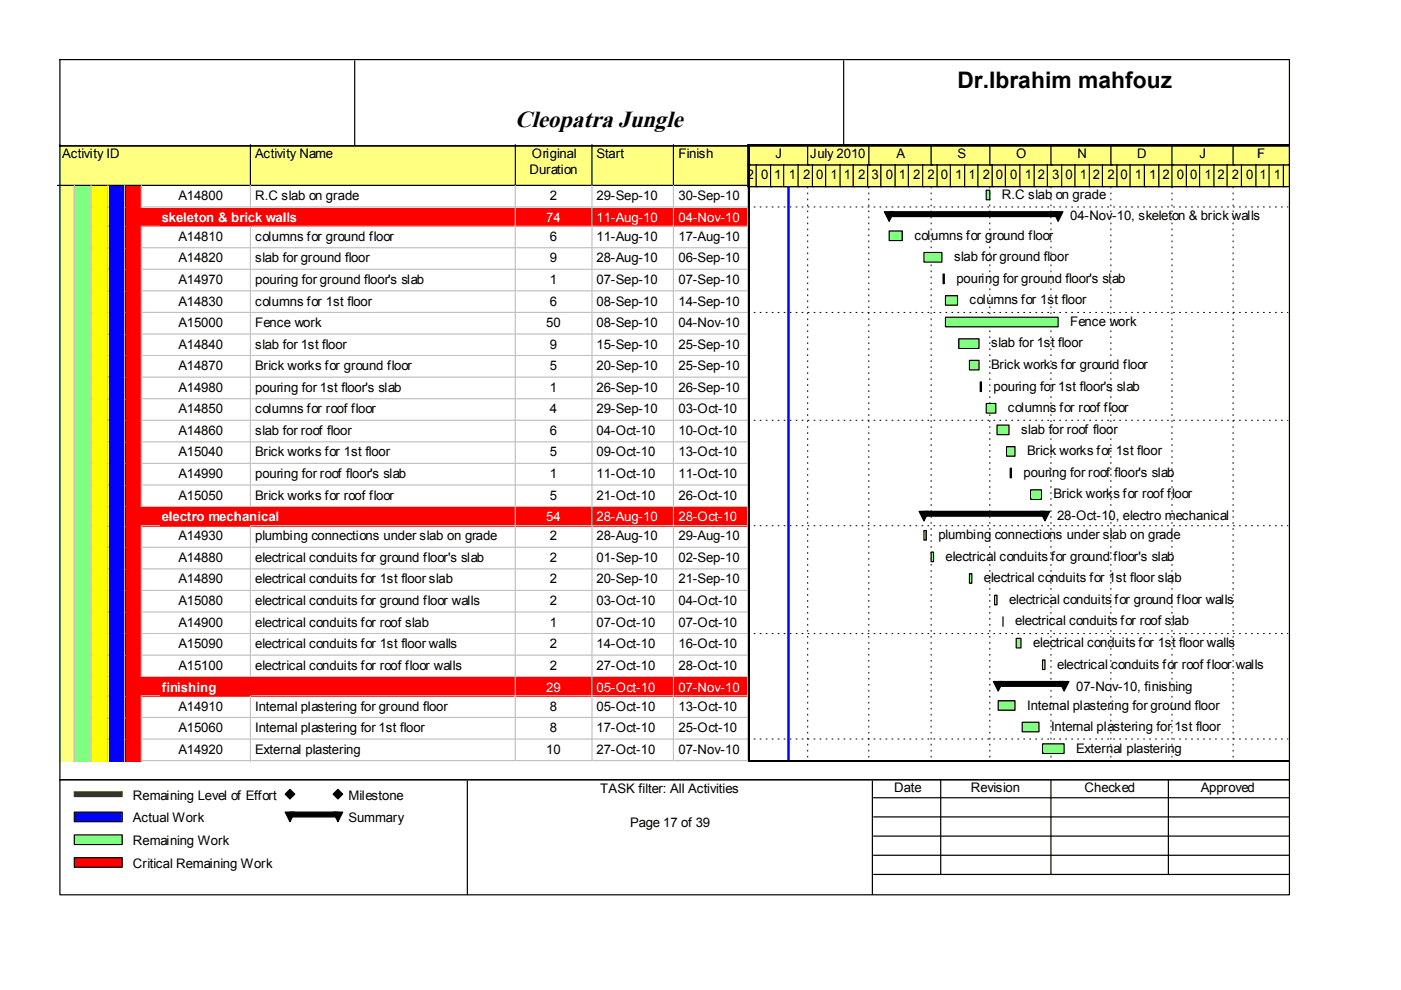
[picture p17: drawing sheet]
<svg xmlns="http://www.w3.org/2000/svg" width="297mm" height="210mm" viewBox="0 0 297 210" stroke-linecap="round" stroke-linejoin="round" font-family="sans-serif">
<defs><g id="words">
<text font-size="5" x="109.2" y="26.9">Cleopatra Jungle</text>
<text font-size="4.8" x="203" y="18.7">Dr.Ibrahim mahfouz</text>
<g font-size="2.8">
<text x="13.2" y="33.5">Activity ID</text>
<text x="54.1" y="33.5">Activity Name</text>
<text x="112.8" y="33.5">Original</text>
<text x="126.5" y="33.5">Start</text>
<text x="143.8" y="33.5">Finish</text>
<text x="164.4" y="33.5">J</text>
<text x="171.8" y="33.5">July 2010</text>
<text x="190.1" y="33.5">A</text>
<text x="203" y="33.5">S</text>
<text x="215.5" y="33.5">O</text>
<text x="228.4" y="33.5">N</text>
<text x="241.1" y="33.5">D</text>
<text x="254.3" y="33.5">J</text>
<text x="266.5" y="33.5">F</text>
<text x="112.3" y="36.8">Duration</text>
<text x="158.3" y="37.9">2</text>
<text x="161.4" y="37.9">0</text>
<text x="164.2" y="37.9">1</text>
<text x="167.2" y="37.9">1</text>
<text x="170.3" y="37.9">2</text>
<text x="173.1" y="37.9">0</text>
<text x="176.1" y="37.9">1</text>
<text x="178.9" y="37.9">1</text>
<text x="181.9" y="37.9">2</text>
<text x="184.7" y="37.9">3</text>
<text x="187.8" y="37.9">0</text>
<text x="190.6" y="37.9">1</text>
<text x="193.6" y="37.9">2</text>
<text x="196.7" y="37.9">2</text>
<text x="199.5" y="37.9">0</text>
<text x="202.5" y="37.9">1</text>
<text x="205.3" y="37.9">1</text>
<text x="208.4" y="37.9">2</text>
<text x="211.2" y="37.9">0</text>
<text x="214.2" y="37.9">0</text>
<text x="217.3" y="37.9">1</text>
<text x="220" y="37.9">2</text>
<text x="223.1" y="37.9">3</text>
<text x="225.9" y="37.9">0</text>
<text x="228.9" y="37.9">1</text>
<text x="231.7" y="37.9">2</text>
<text x="234.8" y="37.9">2</text>
<text x="237.6" y="37.9">0</text>
<text x="240.6" y="37.9">1</text>
<text x="243.7" y="37.9">1</text>
<text x="246.5" y="37.9">2</text>
<text x="249.5" y="37.9">0</text>
<text x="252.3" y="37.9">0</text>
<text x="255.4" y="37.9">1</text>
<text x="258.1" y="37.9">2</text>
<text x="261.2" y="37.9">2</text>
<text x="264.2" y="37.9">0</text>
<text x="267" y="37.9">1</text>
<text x="270.1" y="37.9">1</text>
<text x="37.8" y="42.4">A14800</text>
<text x="54.1" y="42.4">R.C slab on grade</text>
<text x="116.6" y="42.4">2</text>
<text x="126.5" y="42.4">29-Sep-10</text>
<text x="143.8" y="42.4">30-Sep-10</text>
<text x="212.4" y="42.2">R.C slab on grade</text>
<text x="226.9" y="46.8">04-Nov-10, skeleton &amp; brick walls</text>
<text x="37.8" y="51.1">A14810</text>
<text x="54.1" y="51.1">columns for ground floor</text>
<text x="116.6" y="51.1">6</text>
<text x="126.5" y="51.1">11-Aug-10</text>
<text x="143.8" y="51.1">17-Aug-10</text>
<text x="193.9" y="50.8">columns for ground floor</text>
<text x="37.8" y="55.6">A14820</text>
<text x="54.1" y="55.6">slab for ground floor</text>
<text x="116.6" y="55.6">9</text>
<text x="126.5" y="55.6">28-Aug-10</text>
<text x="143.8" y="55.6">06-Sep-10</text>
<text x="202.3" y="55.4">slab for ground floor</text>
<text x="202.8" y="60">pouring for ground floor's slab</text>
<text x="37.8" y="60.2">A14970</text>
<text x="37.8" y="64.8">A14830</text>
<text x="54.1" y="60.2">pouring for ground floor's slab</text>
<text x="54.1" y="64.8">columns for 1st floor</text>
<text x="116.6" y="60.2">1</text>
<text x="116.6" y="64.8">6</text>
<text x="126.5" y="60.2">07-Sep-10</text>
<text x="126.5" y="64.8">08-Sep-10</text>
<text x="143.8" y="60.2">07-Sep-10</text>
<text x="143.8" y="64.8">14-Sep-10</text>
<text x="205.6" y="64.5">columns for 1st floor</text>
<text x="37.8" y="69.4">A15000</text>
<text x="54.1" y="69.4">Fence work</text>
<text x="115.8" y="69.4">50</text>
<text x="126.5" y="69.4">08-Sep-10</text>
<text x="143.8" y="69.4">04-Nov-10</text>
<text x="226.9" y="69.1">Fence work</text>
<text x="37.8" y="73.9">A14840</text>
<text x="54.1" y="73.9">slab for 1st floor</text>
<text x="116.6" y="73.9">9</text>
<text x="126.5" y="73.9">15-Sep-10</text>
<text x="143.8" y="73.9">25-Sep-10</text>
<text x="210.1" y="73.7">slab for 1st floor</text>
<text x="37.8" y="78.5">A14870</text>
<text x="37.8" y="83.1">A14980</text>
<text x="54.1" y="78.5">Brick works for ground floor</text>
<text x="54.1" y="83.1">pouring for 1st floor's slab</text>
<text x="116.6" y="78.5">5</text>
<text x="116.6" y="83.1">1</text>
<text x="126.5" y="78.5">20-Sep-10</text>
<text x="126.5" y="83.1">26-Sep-10</text>
<text x="143.8" y="78.5">25-Sep-10</text>
<text x="143.8" y="83.1">26-Sep-10</text>
<text x="210.1" y="78.2">Brick works for ground floor</text>
<text x="210.7" y="82.8">pouring for 1st floor's slab</text>
<text x="37.8" y="87.6">A14850</text>
<text x="54.1" y="87.6">columns for roof floor</text>
<text x="116.6" y="87.6">4</text>
<text x="126.5" y="87.6">29-Sep-10</text>
<text x="143.8" y="87.6">03-Oct-10</text>
<text x="213.7" y="87.4">columns for roof floor</text>
<text x="37.8" y="92.2">A14860</text>
<text x="54.1" y="92.2">slab for roof floor</text>
<text x="116.6" y="92.2">6</text>
<text x="126.5" y="92.2">04-Oct-10</text>
<text x="143.8" y="92.2">10-Oct-10</text>
<text x="216.5" y="92">slab for roof floor</text>
<text x="37.8" y="96.8">A15040</text>
<text x="37.8" y="101.4">A14990</text>
<text x="54.1" y="96.8">Brick works for 1st floor</text>
<text x="54.1" y="101.4">pouring for roof floor's slab</text>
<text x="116.6" y="96.8">5</text>
<text x="116.6" y="101.4">1</text>
<text x="126.5" y="96.8">09-Oct-10</text>
<text x="126.5" y="101.4">11-Oct-10</text>
<text x="143.8" y="96.8">13-Oct-10</text>
<text x="143.8" y="101.4">11-Oct-10</text>
<text x="217" y="101.1">pouring for roof floor's slab</text>
<text x="217.8" y="96.5">Brick works for 1st floor</text>
<text x="37.8" y="105.9">A15050</text>
<text x="54.1" y="105.9">Brick works for roof floor</text>
<text x="116.6" y="105.9">5</text>
<text x="126.5" y="105.9">21-Oct-10</text>
<text x="143.8" y="105.9">26-Oct-10</text>
<text x="223.4" y="105.7">Brick works for roof floor</text>
<text x="224.1" y="110.3">28-Oct-10, electro mechanical</text>
<text x="37.8" y="114.6">A14930</text>
<text x="37.8" y="119.1">A14880</text>
<text x="54.1" y="114.6">plumbing connections under slab on grade</text>
<text x="54.1" y="119.1">electrical conduits for ground floor's slab</text>
<text x="116.6" y="114.6">2</text>
<text x="116.6" y="119.1">2</text>
<text x="126.5" y="114.6">28-Aug-10</text>
<text x="126.5" y="119.1">01-Sep-10</text>
<text x="143.8" y="114.6">29-Aug-10</text>
<text x="143.8" y="119.1">02-Sep-10</text>
<text x="199" y="114.3">plumbing connections under slab on grade</text>
<text x="200.5" y="118.9">electrical conduits for ground floor's slab</text>
<text x="37.8" y="123.7">A14890</text>
<text x="54.1" y="123.7">electrical conduits for 1st floor slab</text>
<text x="116.6" y="123.7">2</text>
<text x="126.5" y="123.7">20-Sep-10</text>
<text x="143.8" y="123.7">21-Sep-10</text>
<text x="208.6" y="123.5">electrical conduits for 1st floor slab</text>
<text x="37.8" y="128.3">A15080</text>
<text x="54.1" y="128.3">electrical conduits for ground floor walls</text>
<text x="116.6" y="128.3">2</text>
<text x="126.5" y="128.3">03-Oct-10</text>
<text x="143.8" y="128.3">04-Oct-10</text>
<text x="214" y="128">electrical conduits for ground floor walls</text>
<text x="37.8" y="132.9">A14900</text>
<text x="37.8" y="137.4">A15090</text>
<text x="54.1" y="132.9">electrical conduits for roof slab</text>
<text x="54.1" y="137.4">electrical conduits for 1st floor walls</text>
<text x="116.6" y="132.9">1</text>
<text x="116.6" y="137.4">2</text>
<text x="126.5" y="132.9">07-Oct-10</text>
<text x="126.5" y="137.4">14-Oct-10</text>
<text x="143.8" y="132.9">07-Oct-10</text>
<text x="143.8" y="137.4">16-Oct-10</text>
<text x="215.2" y="132.6">electrical conduits for roof slab</text>
<text x="219" y="137.2">electrical conduits for 1st floor walls</text>
<text x="37.8" y="142.1">A15100</text>
<text x="54.1" y="142.1">electrical conduits for roof floor walls</text>
<text x="116.6" y="142.1">2</text>
<text x="126.5" y="142.1">27-Oct-10</text>
<text x="143.8" y="142.1">28-Oct-10</text>
<text x="224.1" y="141.8">electrical conduits for roof floor walls</text>
<text x="228.2" y="146.4">07-Nov-10, finishing</text>
<text x="37.8" y="150.7">A14910</text>
<text x="37.8" y="155.3">A15060</text>
<text x="54.1" y="150.7">Internal plastering for ground floor</text>
<text x="54.1" y="155.3">Internal plastering for 1st floor</text>
<text x="116.6" y="150.7">8</text>
<text x="116.6" y="155.3">8</text>
<text x="126.5" y="150.7">05-Oct-10</text>
<text x="126.5" y="155.3">17-Oct-10</text>
<text x="143.8" y="150.7">13-Oct-10</text>
<text x="143.8" y="155.3">25-Oct-10</text>
<text x="217.8" y="150.5">Internal plastering for ground floor</text>
<text x="222.8" y="155">Internal plastering for 1st floor</text>
<text x="37.8" y="159.9">A14920</text>
<text x="54.1" y="159.9">External plastering</text>
<text x="115.8" y="159.9">10</text>
<text x="126.5" y="159.9">27-Oct-10</text>
<text x="143.8" y="159.9">07-Nov-10</text>
<text x="228.2" y="159.6">External plastering</text>
<text x="189.6" y="168">Date</text>
<text x="205.8" y="168">Revision</text>
<text x="230" y="168">Checked</text>
<text x="254.6" y="168">Approved</text>
<text x="28.2" y="169.5">Remaining Level of Effort</text>
<text x="73.9" y="169.5">Milestone</text>
<text x="127.3" y="168.2">TASK filter: All Activities</text>
<text x="28.2" y="174.3">Actual Work</text>
<text x="28.2" y="179.2">Remaining Work</text>
<text x="73.9" y="174.3">Summary</text>
<text x="133.6" y="175.3">Page 17 of 39</text>
<text x="28.2" y="184">Critical Remaining Work</text>
</g>
<g font-size="2.8" fill="#fff">
<text x="34.3" y="47">skeleton &amp; brick walls</text>
<text x="115.8" y="47">74</text>
<text x="126.5" y="47">11-Aug-10</text>
<text x="143.8" y="47">04-Nov-10</text>
<text x="34.3" y="110.5">electro mechanical</text>
<text x="115.8" y="110.5">54</text>
<text x="126.5" y="110.5">28-Aug-10</text>
<text x="143.8" y="110.5">28-Oct-10</text>
<text x="34.3" y="146.7">finishing</text>
<text x="115.8" y="146.7">29</text>
<text x="126.5" y="146.7">05-Oct-10</text>
<text x="143.8" y="146.7">07-Nov-10</text>
</g>
</g></defs>
<path d="M12.4 30.7h40.9v8.9h-40.9z" fill="#ffff80"/>
<path d="M53.1 30.7v8.6h-40.9" fill="none" stroke="#000" stroke-width=".25"/>
<path d="M53.3 30.7h56.2v8.9h-56.2z" fill="#ffff80"/>
<path d="M109.3 30.7v8.6h-56.2" fill="none" stroke="#000" stroke-width=".25"/>
<path d="M109.5 30.7h16.2v8.9h-16.2z" fill="#ffff80"/>
<path d="M125.5 30.7v8.6h-16.2" fill="none" stroke="#000" stroke-width=".25"/>
<path d="M125.7 30.7h17.3v8.9h-17.3z" fill="#ffff80"/>
<path d="M142.8 30.7v8.6h-17.3" fill="none" stroke="#000" stroke-width=".25"/>
<path d="M143 30.7h15.8v8.9h-15.8z" fill="#ffff80"/>
<path d="M158.5 30.7v8.6h-15.7" fill="none" stroke="#000" stroke-width=".25"/>
<path d="M12.4 39.6h3.6v4.5h-3.6z" fill="#ffff80"/>
<path d="M15.8 39.3v4.8" fill="none" stroke="#c0c0c0" stroke-width=".25"/>
<path d="M16 39.6h3.6v4.5h-3.6z" fill="#80ff80"/>
<path d="M19.3 39.3v4.8" fill="none" stroke="#c0c0c0" stroke-width=".25"/>
<path d="M19.6 39.6h3.5v4.5h-3.5z" fill="#ff0"/>
<path d="M22.9 39.3v4.8" fill="none" stroke="#c0c0c0" stroke-width=".25"/>
<path d="M23.1 39.6h3.6v4.5h-3.6z" fill="#00f"/>
<path d="M26.4 39.3v4.8" fill="none" stroke="#c0c0c0" stroke-width=".25"/>
<path d="M26.7 39.6h3.5v4.5h-3.5z" fill="#f00"/>
<path d="M30 39.3v4.8" fill="none" stroke="#c0c0c0" stroke-width=".25"/>
<path d="M30.2 39.6h23.1v4.5h-23.1z" fill="#fff"/>
<path d="M53.1 39.3v4.8M30 43.9h23.4" fill="none" stroke="#c0c0c0" stroke-width=".25"/>
<g fill="#fff">
<path d="M53.3 39.6h56.2v4.5h-56.2z"/>
<path d="M53.8 39.8h54.9v4.1h-54.9z"/>
</g>
<path d="M109.3 39.3v4.6h-55.9" fill="none" stroke="#c0c0c0" stroke-width=".25"/>
<g fill="#fff">
<path d="M109.5 39.6h16.2v4.5h-16.2z"/>
<path d="M110 39.8h15v4.1h-15z"/>
</g>
<path d="M125.5 39.3v4.6h-16" fill="none" stroke="#c0c0c0" stroke-width=".25"/>
<g fill="#fff">
<path d="M125.7 39.6h17.3v4.5h-17.3z"/>
<path d="M126.2 39.8h16v4.1h-16z"/>
</g>
<path d="M142.8 39.3v4.6h-17" fill="none" stroke="#c0c0c0" stroke-width=".25"/>
<g fill="#fff">
<path d="M143 39.6h15.8v4.5h-15.8z"/>
<path d="M143.5 39.8h14.6v4.1h-14.6z"/>
</g>
<path d="M158.5 39.3v4.6h-15.5" fill="none" stroke="#c0c0c0" stroke-width=".25"/>
<path d="M12.4 44.1h3.6v4.1h-3.6z" fill="#ffff80"/>
<path d="M15.8 43.9v4.3" fill="none" stroke="#c0c0c0" stroke-width=".25"/>
<path d="M16 44.1h3.6v4.1h-3.6z" fill="#80ff80"/>
<path d="M19.3 43.9v4.3" fill="none" stroke="#c0c0c0" stroke-width=".25"/>
<path d="M19.6 44.1h3.5v4.1h-3.5z" fill="#ff0"/>
<path d="M22.9 43.9v4.3" fill="none" stroke="#c0c0c0" stroke-width=".25"/>
<path d="M23.1 44.1h3.6v4.1h-3.6z" fill="#00f"/>
<path d="M26.4 43.9v4.3" fill="none" stroke="#c0c0c0" stroke-width=".25"/>
<path d="M26.7 44.1h26.6v4.1h-26.6z" fill="#f00"/>
<path d="M30 48h23.4" fill="none" stroke="#c0c0c0" stroke-width=".25"/>
<g fill="#f00">
<path d="M53.3 44.1h56.2v4.1h-56.2z"/>
<path d="M34 44.4h74.7v3.5h-74.7z"/>
</g>
<path d="M109.3 43.9v4.1h-55.9" fill="none" stroke="#c0c0c0" stroke-width=".25"/>
<g fill="#f00">
<path d="M109.5 44.1h16.2v4.1h-16.2z"/>
<path d="M110 44.4h15v3.5h-15z"/>
</g>
<path d="M125.5 43.9v4.1h-16" fill="none" stroke="#c0c0c0" stroke-width=".25"/>
<g fill="#f00">
<path d="M125.7 44.1h17.3v4.1h-17.3z"/>
<path d="M126.2 44.4h16v3.5h-16z"/>
</g>
<path d="M142.8 43.9v4.1h-17" fill="none" stroke="#c0c0c0" stroke-width=".25"/>
<g fill="#f00">
<path d="M143 44.1h15.8v4.1h-15.8z"/>
<path d="M143.5 44.4h14.6v3.5h-14.6z"/>
</g>
<path d="M158.5 43.9v4.1h-15.5" fill="none" stroke="#c0c0c0" stroke-width=".25"/>
<path d="M12.4 48.2h3.6v4.6h-3.6z" fill="#ffff80"/>
<path d="M15.8 48v4.8" fill="none" stroke="#c0c0c0" stroke-width=".25"/>
<path d="M16 48.2h3.6v4.6h-3.6z" fill="#80ff80"/>
<path d="M19.3 48v4.8" fill="none" stroke="#c0c0c0" stroke-width=".25"/>
<path d="M19.6 48.2h3.5v4.6h-3.5z" fill="#ff0"/>
<path d="M22.9 48v4.8" fill="none" stroke="#c0c0c0" stroke-width=".25"/>
<path d="M23.1 48.2h3.6v4.6h-3.6z" fill="#00f"/>
<path d="M26.4 48v4.8" fill="none" stroke="#c0c0c0" stroke-width=".25"/>
<path d="M26.7 48.2h3.5v4.6h-3.5z" fill="#f00"/>
<path d="M30 48v4.8" fill="none" stroke="#c0c0c0" stroke-width=".25"/>
<path d="M30.2 48.2h23.1v4.6h-23.1z" fill="#fff"/>
<path d="M30 52.5h23.4M53.1 48v4.8" fill="none" stroke="#c0c0c0" stroke-width=".25"/>
<g fill="#fff">
<path d="M53.3 48.2h56.2v4.6h-56.2z"/>
<path d="M53.8 48.4h54.9v4.1h-54.9z"/>
</g>
<path d="M109.3 48v4.5h-55.9" fill="none" stroke="#c0c0c0" stroke-width=".25"/>
<g fill="#fff">
<path d="M109.5 48.2h16.2v4.6h-16.2z"/>
<path d="M110 48.4h15v4.1h-15z"/>
</g>
<path d="M125.5 48v4.5h-16" fill="none" stroke="#c0c0c0" stroke-width=".25"/>
<g fill="#fff">
<path d="M125.7 48.2h17.3v4.6h-17.3z"/>
<path d="M126.2 48.4h16v4.1h-16z"/>
</g>
<path d="M142.8 48v4.5h-17" fill="none" stroke="#c0c0c0" stroke-width=".25"/>
<g fill="#fff">
<path d="M143 48.2h15.8v4.6h-15.8z"/>
<path d="M143.5 48.4h14.6v4.1h-14.6z"/>
</g>
<path d="M158.5 48v4.5h-15.5" fill="none" stroke="#c0c0c0" stroke-width=".25"/>
<path d="M12.4 52.8h3.6v4.5h-3.6z" fill="#ffff80"/>
<path d="M15.8 52.5v4.8" fill="none" stroke="#c0c0c0" stroke-width=".25"/>
<path d="M16 52.8h3.6v4.5h-3.6z" fill="#80ff80"/>
<path d="M19.3 52.5v4.8" fill="none" stroke="#c0c0c0" stroke-width=".25"/>
<path d="M19.6 52.8h3.5v4.5h-3.5z" fill="#ff0"/>
<path d="M22.9 52.5v4.8" fill="none" stroke="#c0c0c0" stroke-width=".25"/>
<path d="M23.1 52.8h3.6v4.5h-3.6z" fill="#00f"/>
<path d="M26.4 52.5v4.8" fill="none" stroke="#c0c0c0" stroke-width=".25"/>
<path d="M26.7 52.8h3.5v4.5h-3.5z" fill="#f00"/>
<path d="M30 52.5v4.8" fill="none" stroke="#c0c0c0" stroke-width=".25"/>
<path d="M30.2 52.8h23.1v4.5h-23.1z" fill="#fff"/>
<path d="M30 57.1h23.4M53.1 52.5v4.8" fill="none" stroke="#c0c0c0" stroke-width=".25"/>
<g fill="#fff">
<path d="M53.3 52.8h56.2v4.5h-56.2z"/>
<path d="M53.8 53h54.9v4.1h-54.9z"/>
</g>
<path d="M109.3 52.5v4.6h-55.9" fill="none" stroke="#c0c0c0" stroke-width=".25"/>
<g fill="#fff">
<path d="M109.5 52.8h16.2v4.5h-16.2z"/>
<path d="M110 53h15v4.1h-15z"/>
</g>
<path d="M125.5 52.5v4.6h-16" fill="none" stroke="#c0c0c0" stroke-width=".25"/>
<g fill="#fff">
<path d="M125.7 52.8h17.3v4.5h-17.3z"/>
<path d="M126.2 53h16v4.1h-16z"/>
</g>
<path d="M142.8 52.5v4.6h-17" fill="none" stroke="#c0c0c0" stroke-width=".25"/>
<g fill="#fff">
<path d="M143 52.8h15.8v4.5h-15.8z"/>
<path d="M143.5 53h14.6v4.1h-14.6z"/>
</g>
<path d="M158.5 52.5v4.6h-15.5" fill="none" stroke="#c0c0c0" stroke-width=".25"/>
<path d="M12.4 57.3h3.6v4.6h-3.6z" fill="#ffff80"/>
<path d="M15.8 57.1v4.8" fill="none" stroke="#c0c0c0" stroke-width=".25"/>
<path d="M16 57.3h3.6v4.6h-3.6z" fill="#80ff80"/>
<path d="M19.3 57.1v4.8" fill="none" stroke="#c0c0c0" stroke-width=".25"/>
<path d="M19.6 57.3h3.5v4.6h-3.5z" fill="#ff0"/>
<path d="M22.9 57.1v4.8" fill="none" stroke="#c0c0c0" stroke-width=".25"/>
<path d="M23.1 57.3h3.6v4.6h-3.6z" fill="#00f"/>
<path d="M26.4 57.1v4.8" fill="none" stroke="#c0c0c0" stroke-width=".25"/>
<path d="M26.7 57.3h3.5v4.6h-3.5z" fill="#f00"/>
<path d="M30 57.1v4.8" fill="none" stroke="#c0c0c0" stroke-width=".25"/>
<path d="M30.2 57.3h23.1v4.6h-23.1z" fill="#fff"/>
<path d="M53.1 57.1v4.8M30 61.7h23.4" fill="none" stroke="#c0c0c0" stroke-width=".25"/>
<g fill="#fff">
<path d="M53.3 57.3h56.2v4.6h-56.2z"/>
<path d="M53.8 57.6h54.9v4.1h-54.9z"/>
</g>
<path d="M109.3 57.1v4.6h-55.9" fill="none" stroke="#c0c0c0" stroke-width=".25"/>
<g fill="#fff">
<path d="M109.5 57.3h16.2v4.6h-16.2z"/>
<path d="M110 57.6h15v4.1h-15z"/>
</g>
<path d="M125.5 57.1v4.6h-16" fill="none" stroke="#c0c0c0" stroke-width=".25"/>
<g fill="#fff">
<path d="M125.7 57.3h17.3v4.6h-17.3z"/>
<path d="M126.2 57.6h16v4.1h-16z"/>
</g>
<path d="M142.8 57.1v4.6h-17" fill="none" stroke="#c0c0c0" stroke-width=".25"/>
<g fill="#fff">
<path d="M143 57.3h15.8v4.6h-15.8z"/>
<path d="M143.5 57.6h14.6v4.1h-14.6z"/>
</g>
<path d="M158.5 57.1v4.6h-15.5" fill="none" stroke="#c0c0c0" stroke-width=".25"/>
<path d="M12.4 61.9h3.6v4.6h-3.6z" fill="#ffff80"/>
<path d="M15.8 61.7v4.8" fill="none" stroke="#c0c0c0" stroke-width=".25"/>
<path d="M16 61.9h3.6v4.6h-3.6z" fill="#80ff80"/>
<path d="M19.3 61.7v4.8" fill="none" stroke="#c0c0c0" stroke-width=".25"/>
<path d="M19.6 61.9h3.5v4.6h-3.5z" fill="#ff0"/>
<path d="M22.9 61.7v4.8" fill="none" stroke="#c0c0c0" stroke-width=".25"/>
<path d="M23.1 61.9h3.6v4.6h-3.6z" fill="#00f"/>
<path d="M26.4 61.7v4.8" fill="none" stroke="#c0c0c0" stroke-width=".25"/>
<path d="M26.7 61.9h3.5v4.6h-3.5z" fill="#f00"/>
<path d="M30 61.7v4.8" fill="none" stroke="#c0c0c0" stroke-width=".25"/>
<path d="M30.2 61.9h23.1v4.6h-23.1z" fill="#fff"/>
<path d="M30 66.2h23.4M53.1 61.7v4.8" fill="none" stroke="#c0c0c0" stroke-width=".25"/>
<g fill="#fff">
<path d="M53.3 61.9h56.2v4.6h-56.2z"/>
<path d="M53.8 62.2h54.9v4h-54.9z"/>
</g>
<path d="M109.3 61.7v4.5h-55.9" fill="none" stroke="#c0c0c0" stroke-width=".25"/>
<g fill="#fff">
<path d="M109.5 61.9h16.2v4.6h-16.2z"/>
<path d="M110 62.2h15v4h-15z"/>
</g>
<path d="M125.5 61.7v4.5h-16" fill="none" stroke="#c0c0c0" stroke-width=".25"/>
<g fill="#fff">
<path d="M125.7 61.9h17.3v4.6h-17.3z"/>
<path d="M126.2 62.2h16v4h-16z"/>
</g>
<path d="M142.8 61.7v4.5h-17" fill="none" stroke="#c0c0c0" stroke-width=".25"/>
<g fill="#fff">
<path d="M143 61.9h15.8v4.6h-15.8z"/>
<path d="M143.5 62.2h14.6v4h-14.6z"/>
</g>
<path d="M158.5 61.7v4.5h-15.5" fill="none" stroke="#c0c0c0" stroke-width=".25"/>
<path d="M12.4 66.5h3.6v4.5h-3.6z" fill="#ffff80"/>
<path d="M15.8 66.2v4.9" fill="none" stroke="#c0c0c0" stroke-width=".25"/>
<path d="M16 66.5h3.6v4.5h-3.6z" fill="#80ff80"/>
<path d="M19.3 66.2v4.9" fill="none" stroke="#c0c0c0" stroke-width=".25"/>
<path d="M19.6 66.5h3.5v4.5h-3.5z" fill="#ff0"/>
<path d="M22.9 66.2v4.9" fill="none" stroke="#c0c0c0" stroke-width=".25"/>
<path d="M23.1 66.5h3.6v4.5h-3.6z" fill="#00f"/>
<path d="M26.4 66.2v4.9" fill="none" stroke="#c0c0c0" stroke-width=".25"/>
<path d="M26.7 66.5h3.5v4.5h-3.5z" fill="#f00"/>
<path d="M30 66.2v4.9" fill="none" stroke="#c0c0c0" stroke-width=".25"/>
<path d="M30.2 66.5h23.1v4.5h-23.1z" fill="#fff"/>
<path d="M30 70.8h23.4M53.1 66.2v4.9" fill="none" stroke="#c0c0c0" stroke-width=".25"/>
<g fill="#fff">
<path d="M53.3 66.5h56.2v4.5h-56.2z"/>
<path d="M53.8 66.7h54.9v4.1h-54.9z"/>
</g>
<path d="M109.3 66.2v4.6h-55.9" fill="none" stroke="#c0c0c0" stroke-width=".25"/>
<g fill="#fff">
<path d="M109.5 66.5h16.2v4.5h-16.2z"/>
<path d="M110 66.7h15v4.1h-15z"/>
</g>
<path d="M125.5 66.2v4.6h-16" fill="none" stroke="#c0c0c0" stroke-width=".25"/>
<g fill="#fff">
<path d="M125.7 66.5h17.3v4.5h-17.3z"/>
<path d="M126.2 66.7h16v4.1h-16z"/>
</g>
<path d="M142.8 66.2v4.6h-17" fill="none" stroke="#c0c0c0" stroke-width=".25"/>
<g fill="#fff">
<path d="M143 66.5h15.8v4.5h-15.8z"/>
<path d="M143.5 66.7h14.6v4.1h-14.6z"/>
</g>
<path d="M158.5 66.2v4.6h-15.5" fill="none" stroke="#c0c0c0" stroke-width=".25"/>
<path d="M12.4 71h3.6v4.6h-3.6z" fill="#ffff80"/>
<path d="M15.8 70.8v4.8" fill="none" stroke="#c0c0c0" stroke-width=".25"/>
<path d="M16 71h3.6v4.6h-3.6z" fill="#80ff80"/>
<path d="M19.3 70.8v4.8" fill="none" stroke="#c0c0c0" stroke-width=".25"/>
<path d="M19.6 71h3.5v4.6h-3.5z" fill="#ff0"/>
<path d="M22.9 70.8v4.8" fill="none" stroke="#c0c0c0" stroke-width=".25"/>
<path d="M23.1 71h3.6v4.6h-3.6z" fill="#00f"/>
<path d="M26.4 70.8v4.8" fill="none" stroke="#c0c0c0" stroke-width=".25"/>
<path d="M26.7 71h3.5v4.6h-3.5z" fill="#f00"/>
<path d="M30 70.8v4.8" fill="none" stroke="#c0c0c0" stroke-width=".25"/>
<path d="M30.2 71h23.1v4.6h-23.1z" fill="#fff"/>
<path d="M30 75.4h23.4M53.1 70.8v4.8" fill="none" stroke="#c0c0c0" stroke-width=".25"/>
<g fill="#fff">
<path d="M53.3 71h56.2v4.6h-56.2z"/>
<path d="M53.8 71.3h54.9v4.1h-54.9z"/>
</g>
<path d="M109.3 70.8v4.6h-55.9" fill="none" stroke="#c0c0c0" stroke-width=".25"/>
<g fill="#fff">
<path d="M109.5 71h16.2v4.6h-16.2z"/>
<path d="M110 71.3h15v4.1h-15z"/>
</g>
<path d="M125.5 70.8v4.6h-16" fill="none" stroke="#c0c0c0" stroke-width=".25"/>
<g fill="#fff">
<path d="M125.7 71h17.3v4.6h-17.3z"/>
<path d="M126.2 71.3h16v4.1h-16z"/>
</g>
<path d="M142.8 70.8v4.6h-17" fill="none" stroke="#c0c0c0" stroke-width=".25"/>
<g fill="#fff">
<path d="M143 71h15.8v4.6h-15.8z"/>
<path d="M143.5 71.3h14.6v4.1h-14.6z"/>
</g>
<path d="M158.5 70.8v4.6h-15.5" fill="none" stroke="#c0c0c0" stroke-width=".25"/>
<path d="M12.4 75.6h3.6v4.6h-3.6z" fill="#ffff80"/>
<path d="M15.8 75.4v4.8" fill="none" stroke="#c0c0c0" stroke-width=".25"/>
<path d="M16 75.6h3.6v4.6h-3.6z" fill="#80ff80"/>
<path d="M19.3 75.4v4.8" fill="none" stroke="#c0c0c0" stroke-width=".25"/>
<path d="M19.6 75.6h3.5v4.6h-3.5z" fill="#ff0"/>
<path d="M22.9 75.4v4.8" fill="none" stroke="#c0c0c0" stroke-width=".25"/>
<path d="M23.1 75.6h3.6v4.6h-3.6z" fill="#00f"/>
<path d="M26.4 75.4v4.8" fill="none" stroke="#c0c0c0" stroke-width=".25"/>
<path d="M26.7 75.6h3.5v4.6h-3.5z" fill="#f00"/>
<path d="M30 75.4v4.8" fill="none" stroke="#c0c0c0" stroke-width=".25"/>
<path d="M30.2 75.6h23.1v4.6h-23.1z" fill="#fff"/>
<path d="M30 80h23.4M53.1 75.4v4.8" fill="none" stroke="#c0c0c0" stroke-width=".25"/>
<g fill="#fff">
<path d="M53.3 75.6h56.2v4.6h-56.2z"/>
<path d="M53.8 75.9h54.9v4h-54.9z"/>
</g>
<path d="M109.3 75.4v4.6h-55.9" fill="none" stroke="#c0c0c0" stroke-width=".25"/>
<g fill="#fff">
<path d="M109.5 75.6h16.2v4.6h-16.2z"/>
<path d="M110 75.9h15v4h-15z"/>
</g>
<path d="M125.5 75.4v4.6h-16" fill="none" stroke="#c0c0c0" stroke-width=".25"/>
<g fill="#fff">
<path d="M125.7 75.6h17.3v4.6h-17.3z"/>
<path d="M126.2 75.9h16v4h-16z"/>
</g>
<path d="M142.8 75.4v4.6h-17" fill="none" stroke="#c0c0c0" stroke-width=".25"/>
<g fill="#fff">
<path d="M143 75.6h15.8v4.6h-15.8z"/>
<path d="M143.5 75.9h14.6v4h-14.6z"/>
</g>
<path d="M158.5 75.4v4.6h-15.5" fill="none" stroke="#c0c0c0" stroke-width=".25"/>
<path d="M12.4 80.2h3.6v4.6h-3.6z" fill="#ffff80"/>
<path d="M15.8 80v4.8" fill="none" stroke="#c0c0c0" stroke-width=".25"/>
<path d="M16 80.2h3.6v4.6h-3.6z" fill="#80ff80"/>
<path d="M19.3 80v4.8" fill="none" stroke="#c0c0c0" stroke-width=".25"/>
<path d="M19.6 80.2h3.5v4.6h-3.5z" fill="#ff0"/>
<path d="M22.9 80v4.8" fill="none" stroke="#c0c0c0" stroke-width=".25"/>
<path d="M23.1 80.2h3.6v4.6h-3.6z" fill="#00f"/>
<path d="M26.4 80v4.8" fill="none" stroke="#c0c0c0" stroke-width=".25"/>
<path d="M26.7 80.2h3.5v4.6h-3.5z" fill="#f00"/>
<path d="M30 80v4.8" fill="none" stroke="#c0c0c0" stroke-width=".25"/>
<path d="M30.2 80.2h23.1v4.6h-23.1z" fill="#fff"/>
<path d="M53.1 80v4.8M30 84.5h23.4" fill="none" stroke="#c0c0c0" stroke-width=".25"/>
<g fill="#fff">
<path d="M53.3 80.2h56.2v4.6h-56.2z"/>
<path d="M53.8 80.4h54.9v4.1h-54.9z"/>
</g>
<path d="M109.3 80v4.5h-55.9" fill="none" stroke="#c0c0c0" stroke-width=".25"/>
<g fill="#fff">
<path d="M109.5 80.2h16.2v4.6h-16.2z"/>
<path d="M110 80.4h15v4.1h-15z"/>
</g>
<path d="M125.5 80v4.5h-16" fill="none" stroke="#c0c0c0" stroke-width=".25"/>
<g fill="#fff">
<path d="M125.7 80.2h17.3v4.6h-17.3z"/>
<path d="M126.2 80.4h16v4.1h-16z"/>
</g>
<path d="M142.8 80v4.5h-17" fill="none" stroke="#c0c0c0" stroke-width=".25"/>
<g fill="#fff">
<path d="M143 80.2h15.8v4.6h-15.8z"/>
<path d="M143.5 80.4h14.6v4.1h-14.6z"/>
</g>
<path d="M158.5 80v4.5h-15.5" fill="none" stroke="#c0c0c0" stroke-width=".25"/>
<path d="M12.4 84.8h3.6v4.5h-3.6z" fill="#ffff80"/>
<path d="M15.8 84.5v4.9" fill="none" stroke="#c0c0c0" stroke-width=".25"/>
<path d="M16 84.8h3.6v4.5h-3.6z" fill="#80ff80"/>
<path d="M19.3 84.5v4.9" fill="none" stroke="#c0c0c0" stroke-width=".25"/>
<path d="M19.6 84.8h3.5v4.5h-3.5z" fill="#ff0"/>
<path d="M22.9 84.5v4.9" fill="none" stroke="#c0c0c0" stroke-width=".25"/>
<path d="M23.1 84.8h3.6v4.5h-3.6z" fill="#00f"/>
<path d="M26.4 84.5v4.9" fill="none" stroke="#c0c0c0" stroke-width=".25"/>
<path d="M26.7 84.8h3.5v4.5h-3.5z" fill="#f00"/>
<path d="M30 84.5v4.9" fill="none" stroke="#c0c0c0" stroke-width=".25"/>
<path d="M30.2 84.8h23.1v4.5h-23.1z" fill="#fff"/>
<path d="M30 89.1h23.4M53.1 84.5v4.9" fill="none" stroke="#c0c0c0" stroke-width=".25"/>
<g fill="#fff">
<path d="M53.3 84.8h56.2v4.5h-56.2z"/>
<path d="M53.8 85h54.9v4.1h-54.9z"/>
</g>
<path d="M109.3 84.5v4.6h-55.9" fill="none" stroke="#c0c0c0" stroke-width=".25"/>
<g fill="#fff">
<path d="M109.5 84.8h16.2v4.5h-16.2z"/>
<path d="M110 85h15v4.1h-15z"/>
</g>
<path d="M125.5 84.5v4.6h-16" fill="none" stroke="#c0c0c0" stroke-width=".25"/>
<g fill="#fff">
<path d="M125.7 84.8h17.3v4.5h-17.3z"/>
<path d="M126.2 85h16v4.1h-16z"/>
</g>
<path d="M142.8 84.5v4.6h-17" fill="none" stroke="#c0c0c0" stroke-width=".25"/>
<g fill="#fff">
<path d="M143 84.8h15.8v4.5h-15.8z"/>
<path d="M143.5 85h14.6v4.1h-14.6z"/>
</g>
<path d="M158.5 84.5v4.6h-15.5" fill="none" stroke="#c0c0c0" stroke-width=".25"/>
<path d="M12.4 89.3h3.6v4.6h-3.6z" fill="#ffff80"/>
<path d="M15.8 89.1v4.8" fill="none" stroke="#c0c0c0" stroke-width=".25"/>
<path d="M16 89.3h3.6v4.6h-3.6z" fill="#80ff80"/>
<path d="M19.3 89.1v4.8" fill="none" stroke="#c0c0c0" stroke-width=".25"/>
<path d="M19.6 89.3h3.5v4.6h-3.5z" fill="#ff0"/>
<path d="M22.9 89.1v4.8" fill="none" stroke="#c0c0c0" stroke-width=".25"/>
<path d="M23.1 89.3h3.6v4.6h-3.6z" fill="#00f"/>
<path d="M26.4 89.1v4.8" fill="none" stroke="#c0c0c0" stroke-width=".25"/>
<path d="M26.7 89.3h3.5v4.6h-3.5z" fill="#f00"/>
<path d="M30 89.1v4.8" fill="none" stroke="#c0c0c0" stroke-width=".25"/>
<path d="M30.2 89.3h23.1v4.6h-23.1z" fill="#fff"/>
<path d="M30 93.7h23.4M53.1 89.1v4.8" fill="none" stroke="#c0c0c0" stroke-width=".25"/>
<g fill="#fff">
<path d="M53.3 89.3h56.2v4.6h-56.2z"/>
<path d="M53.8 89.6h54.9v4.1h-54.9z"/>
</g>
<path d="M109.3 89.1v4.6h-55.9" fill="none" stroke="#c0c0c0" stroke-width=".25"/>
<g fill="#fff">
<path d="M109.5 89.3h16.2v4.6h-16.2z"/>
<path d="M110 89.6h15v4.1h-15z"/>
</g>
<path d="M125.5 89.1v4.6h-16" fill="none" stroke="#c0c0c0" stroke-width=".25"/>
<g fill="#fff">
<path d="M125.7 89.3h17.3v4.6h-17.3z"/>
<path d="M126.2 89.6h16v4.1h-16z"/>
</g>
<path d="M142.8 89.1v4.6h-17" fill="none" stroke="#c0c0c0" stroke-width=".25"/>
<g fill="#fff">
<path d="M143 89.3h15.8v4.6h-15.8z"/>
<path d="M143.5 89.6h14.6v4.1h-14.6z"/>
</g>
<path d="M158.5 89.1v4.6h-15.5" fill="none" stroke="#c0c0c0" stroke-width=".25"/>
<path d="M12.4 93.9h3.6v4.6h-3.6z" fill="#ffff80"/>
<path d="M15.8 93.7v4.8" fill="none" stroke="#c0c0c0" stroke-width=".25"/>
<path d="M16 93.9h3.6v4.6h-3.6z" fill="#80ff80"/>
<path d="M19.3 93.7v4.8" fill="none" stroke="#c0c0c0" stroke-width=".25"/>
<path d="M19.6 93.9h3.5v4.6h-3.5z" fill="#ff0"/>
<path d="M22.9 93.7v4.8" fill="none" stroke="#c0c0c0" stroke-width=".25"/>
<path d="M23.1 93.9h3.6v4.6h-3.6z" fill="#00f"/>
<path d="M26.4 93.7v4.8" fill="none" stroke="#c0c0c0" stroke-width=".25"/>
<path d="M26.7 93.9h3.5v4.6h-3.5z" fill="#f00"/>
<path d="M30 93.7v4.8" fill="none" stroke="#c0c0c0" stroke-width=".25"/>
<path d="M30.2 93.9h23.1v4.6h-23.1z" fill="#fff"/>
<path d="M30 98.3h23.4M53.1 93.7v4.8" fill="none" stroke="#c0c0c0" stroke-width=".25"/>
<g fill="#fff">
<path d="M53.3 93.9h56.2v4.6h-56.2z"/>
<path d="M53.8 94.2h54.9v4h-54.9z"/>
</g>
<path d="M109.3 93.7v4.6h-55.9" fill="none" stroke="#c0c0c0" stroke-width=".25"/>
<g fill="#fff">
<path d="M109.5 93.9h16.2v4.6h-16.2z"/>
<path d="M110 94.2h15v4h-15z"/>
</g>
<path d="M125.5 93.7v4.6h-16" fill="none" stroke="#c0c0c0" stroke-width=".25"/>
<g fill="#fff">
<path d="M125.7 93.9h17.3v4.6h-17.3z"/>
<path d="M126.2 94.2h16v4h-16z"/>
</g>
<path d="M142.8 93.7v4.6h-17" fill="none" stroke="#c0c0c0" stroke-width=".25"/>
<g fill="#fff">
<path d="M143 93.9h15.8v4.6h-15.8z"/>
<path d="M143.5 94.2h14.6v4h-14.6z"/>
</g>
<path d="M158.5 93.7v4.6h-15.5" fill="none" stroke="#c0c0c0" stroke-width=".25"/>
<path d="M12.4 98.5h3.6v4.6h-3.6z" fill="#ffff80"/>
<path d="M15.8 98.3v4.8" fill="none" stroke="#c0c0c0" stroke-width=".25"/>
<path d="M16 98.5h3.6v4.6h-3.6z" fill="#80ff80"/>
<path d="M19.3 98.3v4.8" fill="none" stroke="#c0c0c0" stroke-width=".25"/>
<path d="M19.6 98.5h3.5v4.6h-3.5z" fill="#ff0"/>
<path d="M22.9 98.3v4.8" fill="none" stroke="#c0c0c0" stroke-width=".25"/>
<path d="M23.1 98.5h3.6v4.6h-3.6z" fill="#00f"/>
<path d="M26.4 98.3v4.8" fill="none" stroke="#c0c0c0" stroke-width=".25"/>
<path d="M26.7 98.5h3.5v4.6h-3.5z" fill="#f00"/>
<path d="M30 98.3v4.8" fill="none" stroke="#c0c0c0" stroke-width=".25"/>
<path d="M30.2 98.5h23.1v4.6h-23.1z" fill="#fff"/>
<path d="M53.1 98.3v4.8M30 102.8h23.4" fill="none" stroke="#c0c0c0" stroke-width=".25"/>
<g fill="#fff">
<path d="M53.3 98.5h56.2v4.6h-56.2z"/>
<path d="M53.8 98.7h54.9v4.1h-54.9z"/>
</g>
<path d="M109.3 98.3v4.5h-55.9" fill="none" stroke="#c0c0c0" stroke-width=".25"/>
<g fill="#fff">
<path d="M109.5 98.5h16.2v4.6h-16.2z"/>
<path d="M110 98.7h15v4.1h-15z"/>
</g>
<path d="M125.5 98.3v4.5h-16" fill="none" stroke="#c0c0c0" stroke-width=".25"/>
<g fill="#fff">
<path d="M125.7 98.5h17.3v4.6h-17.3z"/>
<path d="M126.2 98.7h16v4.1h-16z"/>
</g>
<path d="M142.8 98.3v4.5h-17" fill="none" stroke="#c0c0c0" stroke-width=".25"/>
<g fill="#fff">
<path d="M143 98.5h15.8v4.6h-15.8z"/>
<path d="M143.5 98.7h14.6v4.1h-14.6z"/>
</g>
<path d="M158.5 98.3v4.5h-15.5" fill="none" stroke="#c0c0c0" stroke-width=".25"/>
<path d="M12.4 103.1h3.6v4.5h-3.6z" fill="#ffff80"/>
<path d="M15.8 102.8v4.9" fill="none" stroke="#c0c0c0" stroke-width=".25"/>
<path d="M16 103.1h3.6v4.5h-3.6z" fill="#80ff80"/>
<path d="M19.3 102.8v4.9" fill="none" stroke="#c0c0c0" stroke-width=".25"/>
<path d="M19.6 103.1h3.5v4.5h-3.5z" fill="#ff0"/>
<path d="M22.9 102.8v4.9" fill="none" stroke="#c0c0c0" stroke-width=".25"/>
<path d="M23.1 103.1h3.6v4.5h-3.6z" fill="#00f"/>
<path d="M26.4 102.8v4.9" fill="none" stroke="#c0c0c0" stroke-width=".25"/>
<path d="M26.7 103.1h3.5v4.5h-3.5z" fill="#f00"/>
<path d="M30 102.8v4.9" fill="none" stroke="#c0c0c0" stroke-width=".25"/>
<path d="M30.2 103.1h23.1v4.5h-23.1z" fill="#fff"/>
<path d="M30 107.4h23.4M53.1 102.8v4.9" fill="none" stroke="#c0c0c0" stroke-width=".25"/>
<g fill="#fff">
<path d="M53.3 103.1h56.2v4.5h-56.2z"/>
<path d="M53.8 103.3h54.9v4.1h-54.9z"/>
</g>
<path d="M109.3 102.8v4.6h-55.9" fill="none" stroke="#c0c0c0" stroke-width=".25"/>
<g fill="#fff">
<path d="M109.5 103.1h16.2v4.5h-16.2z"/>
<path d="M110 103.3h15v4.1h-15z"/>
</g>
<path d="M125.5 102.8v4.6h-16" fill="none" stroke="#c0c0c0" stroke-width=".25"/>
<g fill="#fff">
<path d="M125.7 103.1h17.3v4.5h-17.3z"/>
<path d="M126.2 103.3h16v4.1h-16z"/>
</g>
<path d="M142.8 102.8v4.6h-17" fill="none" stroke="#c0c0c0" stroke-width=".25"/>
<g fill="#fff">
<path d="M143 103.1h15.8v4.5h-15.8z"/>
<path d="M143.5 103.3h14.6v4.1h-14.6z"/>
</g>
<path d="M158.5 102.8v4.6h-15.5" fill="none" stroke="#c0c0c0" stroke-width=".25"/>
<path d="M12.4 107.6h3.6v4.1h-3.6z" fill="#ffff80"/>
<path d="M15.8 107.4v4.3" fill="none" stroke="#c0c0c0" stroke-width=".25"/>
<path d="M16 107.6h3.6v4.1h-3.6z" fill="#80ff80"/>
<path d="M19.3 107.4v4.3" fill="none" stroke="#c0c0c0" stroke-width=".25"/>
<path d="M19.6 107.6h3.5v4.1h-3.5z" fill="#ff0"/>
<path d="M22.9 107.4v4.3" fill="none" stroke="#c0c0c0" stroke-width=".25"/>
<path d="M23.1 107.6h3.6v4.1h-3.6z" fill="#00f"/>
<path d="M26.4 107.4v4.3" fill="none" stroke="#c0c0c0" stroke-width=".25"/>
<path d="M26.7 107.6h26.6v4.1h-26.6z" fill="#f00"/>
<path d="M30 111.5h23.4" fill="none" stroke="#c0c0c0" stroke-width=".25"/>
<g fill="#f00">
<path d="M53.3 107.6h56.2v4.1h-56.2z"/>
<path d="M34 107.9h74.7v3.5h-74.7z"/>
</g>
<path d="M109.3 107.4v4.1h-55.9" fill="none" stroke="#c0c0c0" stroke-width=".25"/>
<g fill="#f00">
<path d="M109.5 107.6h16.2v4.1h-16.2z"/>
<path d="M110 107.9h15v3.5h-15z"/>
</g>
<path d="M125.5 107.4v4.1h-16" fill="none" stroke="#c0c0c0" stroke-width=".25"/>
<g fill="#f00">
<path d="M125.7 107.6h17.3v4.1h-17.3z"/>
<path d="M126.2 107.9h16v3.5h-16z"/>
</g>
<path d="M142.8 107.4v4.1h-17" fill="none" stroke="#c0c0c0" stroke-width=".25"/>
<g fill="#f00">
<path d="M143 107.6h15.8v4.1h-15.8z"/>
<path d="M143.5 107.9h14.6v3.5h-14.6z"/>
</g>
<path d="M158.5 107.4v4.1h-15.5" fill="none" stroke="#c0c0c0" stroke-width=".25"/>
<path d="M12.4 111.7h3.6v4.6h-3.6z" fill="#ffff80"/>
<path d="M15.8 111.5v4.8" fill="none" stroke="#c0c0c0" stroke-width=".25"/>
<path d="M16 111.7h3.6v4.6h-3.6z" fill="#80ff80"/>
<path d="M19.3 111.5v4.8" fill="none" stroke="#c0c0c0" stroke-width=".25"/>
<path d="M19.6 111.7h3.5v4.6h-3.5z" fill="#ff0"/>
<path d="M22.9 111.5v4.8" fill="none" stroke="#c0c0c0" stroke-width=".25"/>
<path d="M23.1 111.7h3.6v4.6h-3.6z" fill="#00f"/>
<path d="M26.4 111.5v4.8" fill="none" stroke="#c0c0c0" stroke-width=".25"/>
<path d="M26.7 111.7h3.5v4.6h-3.5z" fill="#f00"/>
<path d="M30 111.5v4.8" fill="none" stroke="#c0c0c0" stroke-width=".25"/>
<path d="M30.2 111.7h23.1v4.6h-23.1z" fill="#fff"/>
<path d="M30 116h23.4M53.1 111.5v4.8" fill="none" stroke="#c0c0c0" stroke-width=".25"/>
<g fill="#fff">
<path d="M53.3 111.7h56.2v4.6h-56.2z"/>
<path d="M53.8 111.9h54.9v4.1h-54.9z"/>
</g>
<path d="M109.3 111.5v4.5h-55.9" fill="none" stroke="#c0c0c0" stroke-width=".25"/>
<g fill="#fff">
<path d="M109.5 111.7h16.2v4.6h-16.2z"/>
<path d="M110 111.9h15v4.1h-15z"/>
</g>
<path d="M125.5 111.5v4.5h-16" fill="none" stroke="#c0c0c0" stroke-width=".25"/>
<g fill="#fff">
<path d="M125.7 111.7h17.3v4.6h-17.3z"/>
<path d="M126.2 111.9h16v4.1h-16z"/>
</g>
<path d="M142.8 111.5v4.5h-17" fill="none" stroke="#c0c0c0" stroke-width=".25"/>
<g fill="#fff">
<path d="M143 111.7h15.8v4.6h-15.8z"/>
<path d="M143.5 111.9h14.6v4.1h-14.6z"/>
</g>
<path d="M158.5 111.5v4.5h-15.5" fill="none" stroke="#c0c0c0" stroke-width=".25"/>
<path d="M12.4 116.3h3.6v4.5h-3.6z" fill="#ffff80"/>
<path d="M15.8 116v4.9" fill="none" stroke="#c0c0c0" stroke-width=".25"/>
<path d="M16 116.3h3.6v4.5h-3.6z" fill="#80ff80"/>
<path d="M19.3 116v4.9" fill="none" stroke="#c0c0c0" stroke-width=".25"/>
<path d="M19.6 116.3h3.5v4.5h-3.5z" fill="#ff0"/>
<path d="M22.9 116v4.9" fill="none" stroke="#c0c0c0" stroke-width=".25"/>
<path d="M23.1 116.3h3.6v4.5h-3.6z" fill="#00f"/>
<path d="M26.4 116v4.9" fill="none" stroke="#c0c0c0" stroke-width=".25"/>
<path d="M26.7 116.3h3.5v4.5h-3.5z" fill="#f00"/>
<path d="M30 116v4.9" fill="none" stroke="#c0c0c0" stroke-width=".25"/>
<path d="M30.2 116.3h23.1v4.5h-23.1z" fill="#fff"/>
<path d="M53.1 116v4.9M30 120.6h23.4" fill="none" stroke="#c0c0c0" stroke-width=".25"/>
<g fill="#fff">
<path d="M53.3 116.3h56.2v4.5h-56.2z"/>
<path d="M53.8 116.5h54.9v4.1h-54.9z"/>
</g>
<path d="M109.3 116v4.6h-55.9" fill="none" stroke="#c0c0c0" stroke-width=".25"/>
<g fill="#fff">
<path d="M109.5 116.3h16.2v4.5h-16.2z"/>
<path d="M110 116.5h15v4.1h-15z"/>
</g>
<path d="M125.5 116v4.6h-16" fill="none" stroke="#c0c0c0" stroke-width=".25"/>
<g fill="#fff">
<path d="M125.7 116.3h17.3v4.5h-17.3z"/>
<path d="M126.2 116.5h16v4.1h-16z"/>
</g>
<path d="M142.8 116v4.6h-17" fill="none" stroke="#c0c0c0" stroke-width=".25"/>
<g fill="#fff">
<path d="M143 116.3h15.8v4.5h-15.8z"/>
<path d="M143.5 116.5h14.6v4.1h-14.6z"/>
</g>
<path d="M158.5 116v4.6h-15.5" fill="none" stroke="#c0c0c0" stroke-width=".25"/>
<path d="M12.4 120.8h3.6v4.6h-3.6z" fill="#ffff80"/>
<path d="M15.8 120.6v4.8" fill="none" stroke="#c0c0c0" stroke-width=".25"/>
<path d="M16 120.8h3.6v4.6h-3.6z" fill="#80ff80"/>
<path d="M19.3 120.6v4.8" fill="none" stroke="#c0c0c0" stroke-width=".25"/>
<path d="M19.6 120.8h3.5v4.6h-3.5z" fill="#ff0"/>
<path d="M22.9 120.6v4.8" fill="none" stroke="#c0c0c0" stroke-width=".25"/>
<path d="M23.1 120.8h3.6v4.6h-3.6z" fill="#00f"/>
<path d="M26.4 120.6v4.8" fill="none" stroke="#c0c0c0" stroke-width=".25"/>
<path d="M26.7 120.8h3.5v4.6h-3.5z" fill="#f00"/>
<path d="M30 120.6v4.8" fill="none" stroke="#c0c0c0" stroke-width=".25"/>
<path d="M30.2 120.8h23.1v4.6h-23.1z" fill="#fff"/>
<path d="M30 125.2h23.4M53.1 120.6v4.8" fill="none" stroke="#c0c0c0" stroke-width=".25"/>
<g fill="#fff">
<path d="M53.3 120.8h56.2v4.6h-56.2z"/>
<path d="M53.8 121.1h54.9v4.1h-54.9z"/>
</g>
<path d="M109.3 120.6v4.6h-55.9" fill="none" stroke="#c0c0c0" stroke-width=".25"/>
<g fill="#fff">
<path d="M109.5 120.8h16.2v4.6h-16.2z"/>
<path d="M110 121.1h15v4.1h-15z"/>
</g>
<path d="M125.5 120.6v4.6h-16" fill="none" stroke="#c0c0c0" stroke-width=".25"/>
<g fill="#fff">
<path d="M125.7 120.8h17.3v4.6h-17.3z"/>
<path d="M126.2 121.1h16v4.1h-16z"/>
</g>
<path d="M142.8 120.6v4.6h-17" fill="none" stroke="#c0c0c0" stroke-width=".25"/>
<g fill="#fff">
<path d="M143 120.8h15.8v4.6h-15.8z"/>
<path d="M143.5 121.1h14.6v4.1h-14.6z"/>
</g>
<path d="M158.5 120.6v4.6h-15.5" fill="none" stroke="#c0c0c0" stroke-width=".25"/>
<path d="M12.4 125.4h3.6v4.6h-3.6z" fill="#ffff80"/>
<path d="M15.8 125.2v4.8" fill="none" stroke="#c0c0c0" stroke-width=".25"/>
<path d="M16 125.4h3.6v4.6h-3.6z" fill="#80ff80"/>
<path d="M19.3 125.2v4.8" fill="none" stroke="#c0c0c0" stroke-width=".25"/>
<path d="M19.6 125.4h3.5v4.6h-3.5z" fill="#ff0"/>
<path d="M22.9 125.2v4.8" fill="none" stroke="#c0c0c0" stroke-width=".25"/>
<path d="M23.1 125.4h3.6v4.6h-3.6z" fill="#00f"/>
<path d="M26.4 125.2v4.8" fill="none" stroke="#c0c0c0" stroke-width=".25"/>
<path d="M26.7 125.4h3.5v4.6h-3.5z" fill="#f00"/>
<path d="M30 125.2v4.8" fill="none" stroke="#c0c0c0" stroke-width=".25"/>
<path d="M30.2 125.4h23.1v4.6h-23.1z" fill="#fff"/>
<path d="M30 129.8h23.4M53.1 125.2v4.8" fill="none" stroke="#c0c0c0" stroke-width=".25"/>
<g fill="#fff">
<path d="M53.3 125.4h56.2v4.6h-56.2z"/>
<path d="M53.8 125.7h54.9v4h-54.9z"/>
</g>
<path d="M109.3 125.2v4.6h-55.9" fill="none" stroke="#c0c0c0" stroke-width=".25"/>
<g fill="#fff">
<path d="M109.5 125.4h16.2v4.6h-16.2z"/>
<path d="M110 125.7h15v4h-15z"/>
</g>
<path d="M125.5 125.2v4.6h-16" fill="none" stroke="#c0c0c0" stroke-width=".25"/>
<g fill="#fff">
<path d="M125.7 125.4h17.3v4.6h-17.3z"/>
<path d="M126.2 125.7h16v4h-16z"/>
</g>
<path d="M142.8 125.2v4.6h-17" fill="none" stroke="#c0c0c0" stroke-width=".25"/>
<g fill="#fff">
<path d="M143 125.4h15.8v4.6h-15.8z"/>
<path d="M143.5 125.7h14.6v4h-14.6z"/>
</g>
<path d="M158.5 125.2v4.6h-15.5" fill="none" stroke="#c0c0c0" stroke-width=".25"/>
<path d="M12.4 130h3.6v4.5h-3.6z" fill="#ffff80"/>
<path d="M15.8 129.8v4.8" fill="none" stroke="#c0c0c0" stroke-width=".25"/>
<path d="M16 130h3.6v4.5h-3.6z" fill="#80ff80"/>
<path d="M19.3 129.8v4.8" fill="none" stroke="#c0c0c0" stroke-width=".25"/>
<path d="M19.6 130h3.5v4.5h-3.5z" fill="#ff0"/>
<path d="M22.9 129.8v4.8" fill="none" stroke="#c0c0c0" stroke-width=".25"/>
<path d="M23.1 130h3.6v4.5h-3.6z" fill="#00f"/>
<path d="M26.4 129.8v4.8" fill="none" stroke="#c0c0c0" stroke-width=".25"/>
<path d="M26.7 130h3.5v4.5h-3.5z" fill="#f00"/>
<path d="M30 129.8v4.8" fill="none" stroke="#c0c0c0" stroke-width=".25"/>
<path d="M30.2 130h23.1v4.5h-23.1z" fill="#fff"/>
<path d="M30 134.3h23.4M53.1 129.8v4.8" fill="none" stroke="#c0c0c0" stroke-width=".25"/>
<g fill="#fff">
<path d="M53.3 130h56.2v4.5h-56.2z"/>
<path d="M53.8 130.2h54.9v4.1h-54.9z"/>
</g>
<path d="M109.3 129.8v4.5h-55.9" fill="none" stroke="#c0c0c0" stroke-width=".25"/>
<g fill="#fff">
<path d="M109.5 130h16.2v4.5h-16.2z"/>
<path d="M110 130.2h15v4.1h-15z"/>
</g>
<path d="M125.5 129.8v4.5h-16" fill="none" stroke="#c0c0c0" stroke-width=".25"/>
<g fill="#fff">
<path d="M125.7 130h17.3v4.5h-17.3z"/>
<path d="M126.2 130.2h16v4.1h-16z"/>
</g>
<path d="M142.8 129.8v4.5h-17" fill="none" stroke="#c0c0c0" stroke-width=".25"/>
<g fill="#fff">
<path d="M143 130h15.8v4.5h-15.8z"/>
<path d="M143.5 130.2h14.6v4.1h-14.6z"/>
</g>
<path d="M158.5 129.8v4.5h-15.5" fill="none" stroke="#c0c0c0" stroke-width=".25"/>
<path d="M12.4 134.5h3.6v4.6h-3.6z" fill="#ffff80"/>
<path d="M15.8 134.3v4.9" fill="none" stroke="#c0c0c0" stroke-width=".25"/>
<path d="M16 134.5h3.6v4.6h-3.6z" fill="#80ff80"/>
<path d="M19.3 134.3v4.9" fill="none" stroke="#c0c0c0" stroke-width=".25"/>
<path d="M19.6 134.5h3.5v4.6h-3.5z" fill="#ff0"/>
<path d="M22.9 134.3v4.9" fill="none" stroke="#c0c0c0" stroke-width=".25"/>
<path d="M23.1 134.5h3.6v4.6h-3.6z" fill="#00f"/>
<path d="M26.4 134.3v4.9" fill="none" stroke="#c0c0c0" stroke-width=".25"/>
<path d="M26.7 134.5h3.5v4.6h-3.5z" fill="#f00"/>
<path d="M30 134.3v4.9" fill="none" stroke="#c0c0c0" stroke-width=".25"/>
<path d="M30.2 134.5h23.1v4.6h-23.1z" fill="#fff"/>
<path d="M30 138.9h23.4M53.1 134.3v4.9" fill="none" stroke="#c0c0c0" stroke-width=".25"/>
<g fill="#fff">
<path d="M53.3 134.5h56.2v4.6h-56.2z"/>
<path d="M53.8 134.8h54.9v4.1h-54.9z"/>
</g>
<path d="M109.3 134.3v4.6h-55.9" fill="none" stroke="#c0c0c0" stroke-width=".25"/>
<g fill="#fff">
<path d="M109.5 134.5h16.2v4.6h-16.2z"/>
<path d="M110 134.8h15v4.1h-15z"/>
</g>
<path d="M125.5 134.3v4.6h-16" fill="none" stroke="#c0c0c0" stroke-width=".25"/>
<g fill="#fff">
<path d="M125.7 134.5h17.3v4.6h-17.3z"/>
<path d="M126.2 134.8h16v4.1h-16z"/>
</g>
<path d="M142.8 134.3v4.6h-17" fill="none" stroke="#c0c0c0" stroke-width=".25"/>
<g fill="#fff">
<path d="M143 134.5h15.8v4.6h-15.8z"/>
<path d="M143.5 134.8h14.6v4.1h-14.6z"/>
</g>
<path d="M158.5 134.3v4.6h-15.5" fill="none" stroke="#c0c0c0" stroke-width=".25"/>
<path d="M12.4 139.1h3.6v4.6h-3.6z" fill="#ffff80"/>
<path d="M15.8 138.9v4.8" fill="none" stroke="#c0c0c0" stroke-width=".25"/>
<path d="M16 139.1h3.6v4.6h-3.6z" fill="#80ff80"/>
<path d="M19.3 138.9v4.8" fill="none" stroke="#c0c0c0" stroke-width=".25"/>
<path d="M19.6 139.1h3.5v4.6h-3.5z" fill="#ff0"/>
<path d="M22.9 138.9v4.8" fill="none" stroke="#c0c0c0" stroke-width=".25"/>
<path d="M23.1 139.1h3.6v4.6h-3.6z" fill="#00f"/>
<path d="M26.4 138.9v4.8" fill="none" stroke="#c0c0c0" stroke-width=".25"/>
<path d="M26.7 139.1h3.5v4.6h-3.5z" fill="#f00"/>
<path d="M30 138.9v4.8" fill="none" stroke="#c0c0c0" stroke-width=".25"/>
<path d="M30.2 139.1h23.1v4.6h-23.1z" fill="#fff"/>
<path d="M53.1 138.9v4.8M30 143.5h23.4" fill="none" stroke="#c0c0c0" stroke-width=".25"/>
<g fill="#fff">
<path d="M53.3 139.1h56.2v4.6h-56.2z"/>
<path d="M53.8 139.4h54.9v4h-54.9z"/>
</g>
<path d="M109.3 138.9v4.6h-55.9" fill="none" stroke="#c0c0c0" stroke-width=".25"/>
<g fill="#fff">
<path d="M109.5 139.1h16.2v4.6h-16.2z"/>
<path d="M110 139.4h15v4h-15z"/>
</g>
<path d="M125.5 138.9v4.6h-16" fill="none" stroke="#c0c0c0" stroke-width=".25"/>
<g fill="#fff">
<path d="M125.7 139.1h17.3v4.6h-17.3z"/>
<path d="M126.2 139.4h16v4h-16z"/>
</g>
<path d="M142.8 138.9v4.6h-17" fill="none" stroke="#c0c0c0" stroke-width=".25"/>
<g fill="#fff">
<path d="M143 139.1h15.8v4.6h-15.8z"/>
<path d="M143.5 139.4h14.6v4h-14.6z"/>
</g>
<path d="M158.5 138.9v4.6h-15.5" fill="none" stroke="#c0c0c0" stroke-width=".25"/>
<path d="M12.4 143.7h3.6v4.1h-3.6z" fill="#ffff80"/>
<path d="M15.8 143.5v4.3" fill="none" stroke="#c0c0c0" stroke-width=".25"/>
<path d="M16 143.7h3.6v4.1h-3.6z" fill="#80ff80"/>
<path d="M19.3 143.5v4.3" fill="none" stroke="#c0c0c0" stroke-width=".25"/>
<path d="M19.6 143.7h3.5v4.1h-3.5z" fill="#ff0"/>
<path d="M22.9 143.5v4.3" fill="none" stroke="#c0c0c0" stroke-width=".25"/>
<path d="M23.1 143.7h3.6v4.1h-3.6z" fill="#00f"/>
<path d="M26.4 143.5v4.3" fill="none" stroke="#c0c0c0" stroke-width=".25"/>
<path d="M26.7 143.7h26.6v4.1h-26.6z" fill="#f00"/>
<path d="M30 147.5h23.4" fill="none" stroke="#c0c0c0" stroke-width=".25"/>
<g fill="#f00">
<path d="M53.3 143.7h56.2v4.1h-56.2z"/>
<path d="M34 143.9h74.7v3.6h-74.7z"/>
</g>
<path d="M109.3 143.5v4h-55.9" fill="none" stroke="#c0c0c0" stroke-width=".25"/>
<g fill="#f00">
<path d="M109.5 143.7h16.2v4.1h-16.2z"/>
<path d="M110 143.9h15v3.6h-15z"/>
</g>
<path d="M125.5 143.5v4h-16" fill="none" stroke="#c0c0c0" stroke-width=".25"/>
<g fill="#f00">
<path d="M125.7 143.7h17.3v4.1h-17.3z"/>
<path d="M126.2 143.9h16v3.6h-16z"/>
</g>
<path d="M142.8 143.5v4h-17" fill="none" stroke="#c0c0c0" stroke-width=".25"/>
<g fill="#f00">
<path d="M143 143.7h15.8v4.1h-15.8z"/>
<path d="M143.5 143.9h14.6v3.6h-14.6z"/>
</g>
<path d="M158.5 143.5v4h-15.5" fill="none" stroke="#c0c0c0" stroke-width=".25"/>
<path d="M12.4 147.8h3.6v4.6h-3.6z" fill="#ffff80"/>
<path d="M15.8 147.5v4.9" fill="none" stroke="#c0c0c0" stroke-width=".25"/>
<path d="M16 147.8h3.6v4.6h-3.6z" fill="#80ff80"/>
<path d="M19.3 147.5v4.9" fill="none" stroke="#c0c0c0" stroke-width=".25"/>
<path d="M19.6 147.8h3.5v4.6h-3.5z" fill="#ff0"/>
<path d="M22.9 147.5v4.9" fill="none" stroke="#c0c0c0" stroke-width=".25"/>
<path d="M23.1 147.8h3.6v4.6h-3.6z" fill="#00f"/>
<path d="M26.4 147.5v4.9" fill="none" stroke="#c0c0c0" stroke-width=".25"/>
<path d="M26.7 147.8h3.5v4.6h-3.5z" fill="#f00"/>
<path d="M30 147.5v4.9" fill="none" stroke="#c0c0c0" stroke-width=".25"/>
<path d="M30.2 147.8h23.1v4.6h-23.1z" fill="#fff"/>
<path d="M30 152.1h23.4M53.1 147.5v4.9" fill="none" stroke="#c0c0c0" stroke-width=".25"/>
<g fill="#fff">
<path d="M53.3 147.8h56.2v4.6h-56.2z"/>
<path d="M53.8 148h54.9v4.2h-54.9z"/>
</g>
<path d="M109.3 147.5v4.6h-55.9" fill="none" stroke="#c0c0c0" stroke-width=".25"/>
<g fill="#fff">
<path d="M109.5 147.8h16.2v4.6h-16.2z"/>
<path d="M110 148h15v4.2h-15z"/>
</g>
<path d="M125.5 147.5v4.6h-16" fill="none" stroke="#c0c0c0" stroke-width=".25"/>
<g fill="#fff">
<path d="M125.7 147.8h17.3v4.6h-17.3z"/>
<path d="M126.2 148h16v4.2h-16z"/>
</g>
<path d="M142.8 147.5v4.6h-17" fill="none" stroke="#c0c0c0" stroke-width=".25"/>
<g fill="#fff">
<path d="M143 147.8h15.8v4.6h-15.8z"/>
<path d="M143.5 148h14.6v4.2h-14.6z"/>
</g>
<path d="M158.5 147.5v4.6h-15.5" fill="none" stroke="#c0c0c0" stroke-width=".25"/>
<path d="M12.4 152.4h3.6v4.6h-3.6z" fill="#ffff80"/>
<path d="M15.8 152.1v4.8" fill="none" stroke="#c0c0c0" stroke-width=".25"/>
<path d="M16 152.4h3.6v4.6h-3.6z" fill="#80ff80"/>
<path d="M19.3 152.1v4.8" fill="none" stroke="#c0c0c0" stroke-width=".25"/>
<path d="M19.6 152.4h3.5v4.6h-3.5z" fill="#ff0"/>
<path d="M22.9 152.1v4.8" fill="none" stroke="#c0c0c0" stroke-width=".25"/>
<path d="M23.1 152.4h3.6v4.6h-3.6z" fill="#00f"/>
<path d="M26.4 152.1v4.8" fill="none" stroke="#c0c0c0" stroke-width=".25"/>
<path d="M26.7 152.4h3.5v4.6h-3.5z" fill="#f00"/>
<path d="M30 152.1v4.8" fill="none" stroke="#c0c0c0" stroke-width=".25"/>
<path d="M30.2 152.4h23.1v4.6h-23.1z" fill="#fff"/>
<path d="M30 156.7h23.4M53.1 152.1v4.8" fill="none" stroke="#c0c0c0" stroke-width=".25"/>
<g fill="#fff">
<path d="M53.3 152.4h56.2v4.6h-56.2z"/>
<path d="M53.8 152.7h54.9v4h-54.9z"/>
</g>
<path d="M109.3 152.1v4.6h-55.9" fill="none" stroke="#c0c0c0" stroke-width=".25"/>
<g fill="#fff">
<path d="M109.5 152.4h16.2v4.6h-16.2z"/>
<path d="M110 152.7h15v4h-15z"/>
</g>
<path d="M125.5 152.1v4.6h-16" fill="none" stroke="#c0c0c0" stroke-width=".25"/>
<g fill="#fff">
<path d="M125.7 152.4h17.3v4.6h-17.3z"/>
<path d="M126.2 152.7h16v4h-16z"/>
</g>
<path d="M142.8 152.1v4.6h-17" fill="none" stroke="#c0c0c0" stroke-width=".25"/>
<g fill="#fff">
<path d="M143 152.4h15.8v4.6h-15.8z"/>
<path d="M143.5 152.7h14.6v4h-14.6z"/>
</g>
<path d="M158.5 152.1v4.6h-15.5" fill="none" stroke="#c0c0c0" stroke-width=".25"/>
<path d="M12.4 157h3.6v4.6h-3.6z" fill="#ffff80"/>
<path d="M15.8 156.7v4.8" fill="none" stroke="#c0c0c0" stroke-width=".25"/>
<path d="M16 157h3.6v4.6h-3.6z" fill="#80ff80"/>
<path d="M19.3 156.7v4.8" fill="none" stroke="#c0c0c0" stroke-width=".25"/>
<path d="M19.6 157h3.5v4.6h-3.5z" fill="#ff0"/>
<path d="M22.9 156.7v4.8" fill="none" stroke="#c0c0c0" stroke-width=".25"/>
<path d="M23.1 157h3.6v4.6h-3.6z" fill="#00f"/>
<path d="M26.4 156.7v4.8" fill="none" stroke="#c0c0c0" stroke-width=".25"/>
<path d="M26.7 157h3.5v4.6h-3.5z" fill="#f00"/>
<path d="M30 156.7v4.8" fill="none" stroke="#c0c0c0" stroke-width=".25"/>
<path d="M30.2 157h23.1v4.6h-23.1z" fill="#fff"/>
<path d="M53.1 156.7v4.8M30 161.3h23.4" fill="none" stroke="#c0c0c0" stroke-width=".25"/>
<g fill="#fff">
<path d="M53.3 157h56.2v4.6h-56.2z"/>
<path d="M53.8 157.2h54.9v4.1h-54.9z"/>
</g>
<path d="M109.3 156.7v4.6h-55.9" fill="none" stroke="#c0c0c0" stroke-width=".25"/>
<g fill="#fff">
<path d="M109.5 157h16.2v4.6h-16.2z"/>
<path d="M110 157.2h15v4.1h-15z"/>
</g>
<path d="M125.5 156.7v4.6h-16" fill="none" stroke="#c0c0c0" stroke-width=".25"/>
<g fill="#fff">
<path d="M125.7 157h17.3v4.6h-17.3z"/>
<path d="M126.2 157.2h16v4.1h-16z"/>
</g>
<path d="M142.8 156.7v4.6h-17" fill="none" stroke="#c0c0c0" stroke-width=".25"/>
<g fill="#fff">
<path d="M143 157h15.8v4.6h-15.8z"/>
<path d="M143.5 157.2h14.6v4.1h-14.6z"/>
</g>
<path d="M158.5 156.7v4.6h-15.5" fill="none" stroke="#c0c0c0" stroke-width=".25"/>
<path d="M158.6 30.7h114.5v130.9h-114.5z" fill="#fff"/>
<path d="M158.5 30.6h114.4v9h-114.4z" fill-rule="evenodd" fill="#ffff80" stroke="#000" stroke-width=".25"/>
<g fill="none" stroke="#000" stroke-width=".21" stroke-dasharray=".4 .4 .4 .4 .4 .4 .4 .4" stroke-linecap="butt">
<path d="M158.8 39.6v.5M171.2 39.6v.5M184.2 39.6v.5M197.4 39.6v.5M209.9 39.6v.5M222.8 39.6v.5M235.5 39.6v.5M248.5 39.6v.5M261.4 39.6v.5M158.8 40.8v.5M158.8 42.1v.5M158.8 43.4v.5"/>
<path d="M158.8 44.6v.6M158.8 45.9v.5M158.8 47.2v.5M158.8 48.5v.5M158.8 49.7v.5M158.8 51v.5M158.8 52.3v.5M158.8 53.5v.5M158.8 54.8v.5M158.8 56.1v.5M158.8 57.3v.6M158.8 58.6v.5"/>
<path d="M158.8 59.9v.5M171.2 40.8v.5M171.2 42.1v.5M171.2 43.4v.5M171.2 44.6v.6M171.2 45.9v.5M171.2 47.2v.5M171.2 48.5v.5M171.2 49.7v.5M171.2 51v.5M171.2 52.3v.5M171.2 53.5v.5"/>
<path d="M171.2 54.8v.5M171.2 56.1v.5M171.2 57.3v.6M171.2 58.6v.5M171.2 59.9v.5M184.2 40.8v.5M184.2 42.1v.5M184.2 43.4v.5M184.2 44.6v.6M184.2 45.9v.5M184.2 47.2v.5M184.2 48.5v.5"/>
<path d="M184.2 49.7v.5M184.2 51v.5M184.2 52.3v.5M184.2 53.5v.5M184.2 54.8v.5M184.2 56.1v.5M184.2 57.3v.6M184.2 58.6v.5M184.2 59.9v.5M197.4 40.8v.5M197.4 42.1v.5M197.4 43.4v.5"/>
<path d="M197.4 44.6v.6M197.4 45.9v.5M197.4 47.2v.5M197.4 48.5v.5M197.4 49.7v.5M197.4 51v.5M197.4 52.3v.5M197.4 53.5v.5M197.4 54.8v.5M197.4 56.1v.5M197.4 57.3v.6M197.4 58.6v.5"/>
<path d="M197.4 59.9v.5M209.9 40.8v.5M209.9 42.1v.5M209.9 43.4v.5M209.9 44.6v.6M209.9 45.9v.5M209.9 47.2v.5M209.9 48.5v.5M209.9 49.7v.5M209.9 51v.5M209.9 52.3v.5M209.9 53.5v.5"/>
<path d="M209.9 54.8v.5M209.9 56.1v.5M209.9 57.3v.6M209.9 58.6v.5M209.9 59.9v.5M222.8 40.8v.5M222.8 42.1v.5M222.8 43.4v.5M222.8 44.6v.6M222.8 45.9v.5M222.8 47.2v.5M222.8 48.5v.5"/>
<path d="M222.8 49.7v.5M222.8 51v.5M222.8 52.3v.5M222.8 53.5v.5M222.8 54.8v.5M222.8 56.1v.5M222.8 57.3v.6M222.8 58.6v.5M222.8 59.9v.5M235.5 40.8v.5M235.5 42.1v.5M235.5 43.4v.5"/>
<path d="M235.5 44.6v.6M235.5 45.9v.5M235.5 47.2v.5M235.5 48.5v.5M235.5 49.7v.5M235.5 51v.5M235.5 52.3v.5M235.5 53.5v.5M235.5 54.8v.5M235.5 56.1v.5M235.5 57.3v.6M235.5 58.6v.5"/>
<path d="M235.5 59.9v.5M248.5 40.8v.5M248.5 42.1v.5M248.5 43.4v.5M248.5 44.6v.6M248.5 45.9v.5M248.5 47.2v.5M248.5 48.5v.5M248.5 49.7v.5M248.5 51v.5M248.5 52.3v.5M248.5 53.5v.5"/>
<path d="M248.5 54.8v.5M248.5 56.1v.5M248.5 57.3v.6M248.5 58.6v.5M248.5 59.9v.5M261.4 40.8v.5M261.4 42.1v.5M261.4 43.4v.5M261.4 44.6v.6M261.4 45.9v.5M261.4 47.2v.5M261.4 48.5v.5"/>
<path d="M261.4 49.7v.5M261.4 51v.5M261.4 52.3v.5M261.4 53.5v.5M261.4 54.8v.5M261.4 56.1v.5M261.4 57.3v.6M261.4 58.6v.5M261.4 59.9v.5M158.8 61.2v.5M158.8 62.4v.5M158.8 63.7v.5"/>
<path d="M158.8 65v.5M158.8 66.2v.6M158.8 67.5v.5M158.8 68.8v.5M158.8 70.1v.5M158.8 71.3v.5M158.8 72.6v.5M158.8 73.9v.5M158.8 75.1v.5M158.8 76.4v.5M158.8 77.7v.5M158.8 78.9v.6"/>
<path d="M171.2 61.2v.5M171.2 62.4v.5M171.2 63.7v.5M171.2 65v.5M171.2 66.2v.6M171.2 67.5v.5M171.2 68.8v.5M171.2 70.1v.5M171.2 71.3v.5M171.2 72.6v.5M171.2 73.9v.5M171.2 75.1v.5"/>
<path d="M171.2 76.4v.5M171.2 77.7v.5M171.2 78.9v.6M184.2 61.2v.5M184.2 62.4v.5M184.2 63.7v.5M184.2 65v.5M184.2 66.2v.6M184.2 67.5v.5M184.2 68.8v.5M184.2 70.1v.5M184.2 71.3v.5"/>
<path d="M184.2 72.6v.5M184.2 73.9v.5M184.2 75.1v.5M184.2 76.4v.5M184.2 77.7v.5M184.2 78.9v.6M197.4 61.2v.5M197.4 62.4v.5M197.4 63.7v.5M197.4 65v.5M197.4 66.2v.6M197.4 67.5v.5"/>
<path d="M197.4 68.8v.5M197.4 70.1v.5M197.4 71.3v.5M197.4 72.6v.5M197.4 73.9v.5M197.4 75.1v.5M197.4 76.4v.5M197.4 77.7v.5M197.4 78.9v.6M209.9 61.2v.5M209.9 62.4v.5M209.9 63.7v.5"/>
<path d="M209.9 65v.5M209.9 66.2v.6M209.9 67.5v.5M209.9 68.8v.5M209.9 70.1v.5M209.9 71.3v.5M209.9 72.6v.5M209.9 73.9v.5M209.9 75.1v.5M209.9 76.4v.5M209.9 77.7v.5M209.9 78.9v.6"/>
<path d="M222.8 61.2v.5M222.8 62.4v.5M222.8 63.7v.5M222.8 65v.5M222.8 66.2v.6M222.8 67.5v.5M222.8 68.8v.5M222.8 70.1v.5M222.8 71.3v.5M222.8 72.6v.5M222.8 73.9v.5M222.8 75.1v.5"/>
<path d="M222.8 76.4v.5M222.8 77.7v.5M222.8 78.9v.6M235.5 61.2v.5M235.5 62.4v.5M235.5 63.7v.5M235.5 65v.5M235.5 66.2v.6M235.5 67.5v.5M235.5 68.8v.5M235.5 70.1v.5M235.5 71.3v.5"/>
<path d="M235.5 72.6v.5M235.5 73.9v.5M235.5 75.1v.5M235.5 76.4v.5M235.5 77.7v.5M235.5 78.9v.6M248.5 61.2v.5M248.5 62.4v.5M248.5 63.7v.5M248.5 65v.5M248.5 66.2v.6M248.5 67.5v.5"/>
<path d="M248.5 68.8v.5M248.5 70.1v.5M248.5 71.3v.5M248.5 72.6v.5M248.5 73.9v.5M248.5 75.1v.5M248.5 76.4v.5M248.5 77.7v.5M248.5 78.9v.6M261.4 61.2v.5M261.4 62.4v.5M261.4 63.7v.5"/>
<path d="M261.4 65v.5M261.4 66.2v.6M261.4 67.5v.5M261.4 68.8v.5M261.4 70.1v.5M261.4 71.3v.5M261.4 72.6v.5M261.4 73.9v.5M261.4 75.1v.5M261.4 76.4v.5M261.4 77.7v.5M261.4 78.9v.6"/>
<path d="M158.8 80.2v.5M158.8 81.5v.5M158.8 82.8v.5M158.8 84v.5M158.8 85.3v.5M158.8 86.6v.5M158.8 87.8v.5M158.8 89.1v.5M158.8 90.4v.5M158.8 91.6v.6M158.8 92.9v.5M158.8 94.2v.5"/>
<path d="M158.8 95.5v.5M158.8 96.7v.5M158.8 98v.5M158.8 99.3v.5M171.2 80.2v.5M171.2 81.5v.5M171.2 82.8v.5M171.2 84v.5M171.2 85.3v.5M171.2 86.6v.5M171.2 87.8v.5M171.2 89.1v.5"/>
<path d="M171.2 90.4v.5M171.2 91.6v.6M171.2 92.9v.5M171.2 94.2v.5M171.2 95.5v.5M171.2 96.7v.5M171.2 98v.5M171.2 99.3v.5M184.2 80.2v.5M184.2 81.5v.5M184.2 82.8v.5M184.2 84v.5"/>
<path d="M184.2 85.3v.5M184.2 86.6v.5M184.2 87.8v.5M184.2 89.1v.5M184.2 90.4v.5M184.2 91.6v.6M184.2 92.9v.5M184.2 94.2v.5M184.2 95.5v.5M184.2 96.7v.5M184.2 98v.5M184.2 99.3v.5"/>
<path d="M197.4 80.2v.5M197.4 81.5v.5M197.4 82.8v.5M197.4 84v.5M197.4 85.3v.5M197.4 86.6v.5M197.4 87.8v.5M197.4 89.1v.5M197.4 90.4v.5M197.4 91.6v.6M197.4 92.9v.5M197.4 94.2v.5"/>
<path d="M197.4 95.5v.5M197.4 96.7v.5M197.4 98v.5M197.4 99.3v.5M209.9 80.2v.5M209.9 81.5v.5M209.9 82.8v.5M209.9 84v.5M209.9 85.3v.5M209.9 86.6v.5M209.9 87.8v.5M209.9 89.1v.5"/>
<path d="M209.9 90.4v.5M209.9 91.6v.6M209.9 92.9v.5M209.9 94.2v.5M209.9 95.5v.5M209.9 96.7v.5M209.9 98v.5M209.9 99.3v.5M222.8 80.2v.5M222.8 81.5v.5M222.8 82.8v.5M222.8 84v.5"/>
<path d="M222.8 85.3v.5M222.8 86.6v.5M222.8 87.8v.5M222.8 89.1v.5M222.8 90.4v.5M222.8 91.6v.6M222.8 92.9v.5M222.8 94.2v.5M222.8 95.5v.5M222.8 96.7v.5M222.8 98v.5M222.8 99.3v.5"/>
<path d="M235.5 80.2v.5M235.5 81.5v.5M235.5 82.8v.5M235.5 84v.5M235.5 85.3v.5M235.5 86.6v.5M235.5 87.8v.5M235.5 89.1v.5M235.5 90.4v.5M235.5 91.6v.6M235.5 92.9v.5M235.5 94.2v.5"/>
<path d="M235.5 95.5v.5M235.5 96.7v.5M235.5 98v.5M235.5 99.3v.5M248.5 80.2v.5M248.5 81.5v.5M248.5 82.8v.5M248.5 84v.5M248.5 85.3v.5M248.5 86.6v.5M248.5 87.8v.5M248.5 89.1v.5"/>
<path d="M248.5 90.4v.5M248.5 91.6v.6M248.5 92.9v.5M248.5 94.2v.5M248.5 95.5v.5M248.5 96.7v.5M248.5 98v.5M248.5 99.3v.5M261.4 80.2v.5M261.4 81.5v.5M261.4 82.8v.5M261.4 84v.5"/>
<path d="M261.4 85.3v.5M261.4 86.6v.5M261.4 87.8v.5M261.4 89.1v.5M261.4 90.4v.5M261.4 91.6v.6M261.4 92.9v.5M261.4 94.2v.5M261.4 95.5v.5M261.4 96.7v.5M261.4 98v.5M261.4 99.3v.5"/>
<path d="M158.8 100.5v.5M158.8 101.8v.5M158.8 103.1v.5M158.8 104.4v.5M158.8 105.6v.5M158.8 106.9v.5M158.8 108.2v.5M158.8 109.4v.5M158.8 110.7v.5M158.8 112v.5M158.8 113.2v.6M158.8 114.5v.5"/>
<path d="M158.8 115.8v.5M158.8 117.1v.5M158.8 118.3v.5M158.8 119.6v.5M171.2 100.5v.5M171.2 101.8v.5M171.2 103.1v.5M171.2 104.4v.5M171.2 105.6v.5M171.2 106.9v.5M171.2 108.2v.5M171.2 109.4v.5"/>
<path d="M171.2 110.7v.5M171.2 112v.5M171.2 113.2v.6M171.2 114.5v.5M171.2 115.8v.5M171.2 117.1v.5M171.2 118.3v.5M171.2 119.6v.5M184.2 100.5v.5M184.2 101.8v.5M184.2 103.1v.5M184.2 104.4v.5"/>
<path d="M184.2 105.6v.5M184.2 106.9v.5M184.2 108.2v.5M184.2 109.4v.5M184.2 110.7v.5M184.2 112v.5M184.2 113.2v.6M184.2 114.5v.5M184.2 115.8v.5M184.2 117.1v.5M184.2 118.3v.5M184.2 119.6v.5"/>
<path d="M197.4 100.5v.5M197.4 101.8v.5M197.4 103.1v.5M197.4 104.4v.5M197.4 105.6v.5M197.4 106.9v.5M197.4 108.2v.5M197.4 109.4v.5M197.4 110.7v.5M197.4 112v.5M197.4 113.2v.6M197.4 114.5v.5"/>
<path d="M197.4 115.8v.5M197.4 117.1v.5M197.4 118.3v.5M197.4 119.6v.5M209.9 100.5v.5M209.9 101.8v.5M209.9 103.1v.5M209.9 104.4v.5M209.9 105.6v.5M209.9 106.9v.5M209.9 108.2v.5M209.9 109.4v.5"/>
<path d="M209.9 110.7v.5M209.9 112v.5M209.9 113.2v.6M209.9 114.5v.5M209.9 115.8v.5M209.9 117.1v.5M209.9 118.3v.5M209.9 119.6v.5M222.8 100.5v.5M222.8 101.8v.5M222.8 103.1v.5M222.8 104.4v.5"/>
<path d="M222.8 105.6v.5M222.8 106.9v.5M222.8 108.2v.5M222.8 109.4v.5M222.8 110.7v.5M222.8 112v.5M222.8 113.2v.6M222.8 114.5v.5M222.8 115.8v.5M222.8 117.1v.5M222.8 118.3v.5M222.8 119.6v.5"/>
<path d="M235.5 100.5v.5M235.5 101.8v.5M235.5 103.1v.5M235.5 104.4v.5M235.5 105.6v.5M235.5 106.9v.5M235.5 108.2v.5M235.5 109.4v.5M235.5 110.7v.5M235.5 112v.5M235.5 113.2v.6M235.5 114.5v.5"/>
<path d="M235.5 115.8v.5M235.5 117.1v.5M235.5 118.3v.5M235.5 119.6v.5M248.5 100.5v.5M248.5 101.8v.5M248.5 103.1v.5M248.5 104.4v.5M248.5 105.6v.5M248.5 106.9v.5M248.5 108.2v.5M248.5 109.4v.5"/>
<path d="M248.5 110.7v.5M248.5 112v.5M248.5 113.2v.6M248.5 114.5v.5M248.5 115.8v.5M248.5 117.1v.5M248.5 118.3v.5M248.5 119.6v.5M261.4 100.5v.5M261.4 101.8v.5M261.4 103.1v.5M261.4 104.4v.5"/>
<path d="M261.4 105.6v.5M261.4 106.9v.5M261.4 108.2v.5M261.4 109.4v.5M261.4 110.7v.5M261.4 112v.5M261.4 113.2v.6M261.4 114.5v.5M261.4 115.8v.5M261.4 117.1v.5M261.4 118.3v.5M261.4 119.6v.5"/>
<path d="M158.8 120.9v.5M158.8 122.1v.5M158.8 123.4v.5M158.8 124.7v.5M158.8 126v.5M158.8 127.2v.5M158.8 128.5v.5M158.8 129.8v.5M158.8 131v.5M158.8 132.3v.5M158.8 133.6v.5M158.8 134.8v.5"/>
<path d="M158.8 136.1v.5M158.8 137.4v.5M158.8 138.7v.5M158.8 139.9v.5M171.2 120.9v.5M171.2 122.1v.5M171.2 123.4v.5M171.2 124.7v.5M171.2 126v.5M171.2 127.2v.5M171.2 128.5v.5M171.2 129.8v.5"/>
<path d="M171.2 131v.5M171.2 132.3v.5M171.2 133.6v.5M171.2 134.8v.5M171.2 136.1v.5M171.2 137.4v.5M171.2 138.7v.5M171.2 139.9v.5M184.2 120.9v.5M184.2 122.1v.5M184.2 123.4v.5M184.2 124.7v.5"/>
<path d="M184.2 126v.5M184.2 127.2v.5M184.2 128.5v.5M184.2 129.8v.5M184.2 131v.5M184.2 132.3v.5M184.2 133.6v.5M184.2 134.8v.5M184.2 136.1v.5M184.2 137.4v.5M184.2 138.7v.5M184.2 139.9v.5"/>
<path d="M197.4 120.9v.5M197.4 122.1v.5M197.4 123.4v.5M197.4 124.7v.5M197.4 126v.5M197.4 127.2v.5M197.4 128.5v.5M197.4 129.8v.5M197.4 131v.5M197.4 132.3v.5M197.4 133.6v.5M197.4 134.8v.5"/>
<path d="M197.4 136.1v.5M197.4 137.4v.5M197.4 138.7v.5M197.4 139.9v.5M209.9 120.9v.5M209.9 122.1v.5M209.9 123.4v.5M209.9 124.7v.5M209.9 126v.5M209.9 127.2v.5M209.9 128.5v.5M209.9 129.8v.5"/>
<path d="M209.9 131v.5M209.9 132.3v.5M209.9 133.6v.5M209.9 134.8v.5M209.9 136.1v.5M209.9 137.4v.5M209.9 138.7v.5M209.9 139.9v.5M222.8 120.9v.5M222.8 122.1v.5M222.8 123.4v.5M222.8 124.7v.5"/>
<path d="M222.8 126v.5M222.8 127.2v.5M222.8 128.5v.5M222.8 129.8v.5M222.8 131v.5M222.8 132.3v.5M222.8 133.6v.5M222.8 134.8v.5M222.8 136.1v.5M222.8 137.4v.5M222.8 138.7v.5M222.8 139.9v.5"/>
<path d="M235.5 120.9v.5M235.5 122.1v.5M235.5 123.4v.5M235.5 124.7v.5M235.5 126v.5M235.5 127.2v.5M235.5 128.5v.5M235.5 129.8v.5M235.5 131v.5M235.5 132.3v.5M235.5 133.6v.5M235.5 134.8v.5"/>
<path d="M235.5 136.1v.5M235.5 137.4v.5M235.5 138.7v.5M235.5 139.9v.5M248.5 120.9v.5M248.5 122.1v.5M248.5 123.4v.5M248.5 124.7v.5M248.5 126v.5M248.5 127.2v.5M248.5 128.5v.5M248.5 129.8v.5"/>
<path d="M248.5 131v.5M248.5 132.3v.5M248.5 133.6v.5M248.5 134.8v.5M248.5 136.1v.5M248.5 137.4v.5M248.5 138.7v.5M248.5 139.9v.5M261.4 120.9v.5M261.4 122.1v.5M261.4 123.4v.5M261.4 124.7v.5"/>
<path d="M261.4 126v.5M261.4 127.2v.5M261.4 128.5v.5M261.4 129.8v.5M261.4 131v.5M261.4 132.3v.5M261.4 133.6v.5M261.4 134.8v.5M261.4 136.1v.5M261.4 137.4v.5M261.4 138.7v.5M261.4 139.9v.5"/>
<path d="M158.8 141.2v.5M158.8 142.5v.5M158.8 143.7v.5M158.8 145v.5M158.8 146.3v.5M158.8 147.5v.6M158.8 148.8v.5M158.8 150.1v.5M158.8 151.4v.5M158.8 152.6v.5M158.8 153.9v.5M158.8 155.2v.5"/>
<path d="M158.8 156.4v.5M158.8 157.7v.5M158.8 159v.5M171.2 141.2v.5M171.2 142.5v.5M171.2 143.7v.5M171.2 145v.5M171.2 146.3v.5M171.2 147.5v.6M171.2 148.8v.5M171.2 150.1v.5M171.2 151.4v.5"/>
<path d="M171.2 152.6v.5M171.2 153.9v.5M171.2 155.2v.5M171.2 156.4v.5M171.2 157.7v.5M171.2 159v.5M184.2 141.2v.5M184.2 142.5v.5M184.2 143.7v.5M184.2 145v.5M184.2 146.3v.5M184.2 147.5v.6"/>
<path d="M184.2 148.8v.5M184.2 150.1v.5M184.2 151.4v.5M184.2 152.6v.5M184.2 153.9v.5M184.2 155.2v.5M184.2 156.4v.5M184.2 157.7v.5M184.2 159v.5M197.4 141.2v.5M197.4 142.5v.5M197.4 143.7v.5"/>
<path d="M197.4 145v.5M197.4 146.3v.5M197.4 147.5v.6M197.4 148.8v.5M197.4 150.1v.5M197.4 151.4v.5M197.4 152.6v.5M197.4 153.9v.5M197.4 155.2v.5M197.4 156.4v.5M197.4 157.7v.5M197.4 159v.5"/>
<path d="M209.9 141.2v.5M209.9 142.5v.5M209.9 143.7v.5M209.9 145v.5M209.9 146.3v.5M209.9 147.5v.6M209.9 148.8v.5M209.9 150.1v.5M209.9 151.4v.5M209.9 152.6v.5M209.9 153.9v.5M209.9 155.2v.5"/>
<path d="M209.9 156.4v.5M209.9 157.7v.5M209.9 159v.5M222.8 141.2v.5M222.8 142.5v.5M222.8 143.7v.5M222.8 145v.5M222.8 146.3v.5M222.8 147.5v.6M222.8 148.8v.5M222.8 150.1v.5M222.8 151.4v.5"/>
<path d="M222.8 152.6v.5M222.8 153.9v.5M222.8 155.2v.5M222.8 156.4v.5M222.8 157.7v.5M222.8 159v.5M235.5 141.2v.5M235.5 142.5v.5M235.5 143.7v.5M235.5 145v.5M235.5 146.3v.5M235.5 147.5v.6"/>
<path d="M235.5 148.8v.5M235.5 150.1v.5M235.5 151.4v.5M235.5 152.6v.5M235.5 153.9v.5M235.5 155.2v.5M235.5 156.4v.5M235.5 157.7v.5M235.5 159v.5M248.5 141.2v.5M248.5 142.5v.5M248.5 143.7v.5"/>
<path d="M248.5 145v.5M248.5 146.3v.5M248.5 147.5v.6M248.5 148.8v.5M248.5 150.1v.5M248.5 151.4v.5M248.5 152.6v.5M248.5 153.9v.5M248.5 155.2v.5M248.5 156.4v.5M248.5 157.7v.5M248.5 159v.5"/>
<path d="M261.4 141.2v.5M261.4 142.5v.5M261.4 143.7v.5M261.4 145v.5M261.4 146.3v.5M261.4 147.5v.6M261.4 148.8v.5M261.4 150.1v.5M261.4 151.4v.5M261.4 152.6v.5M261.4 153.9v.5M261.4 155.2v.5"/>
<path d="M261.4 156.4v.5M261.4 157.7v.5M261.4 159v.5M158.8 160.3v.5M171.2 160.3v.5M184.2 160.3v.5M197.4 160.3v.5M209.9 160.3v.5M222.8 160.3v.5M235.5 160.3v.5M248.5 160.3v.5M261.4 160.3v.5"/>
</g>
<g fill="#ffff80">
<path d="M158.6 30.7h114.5v8.6h-114.5z"/>
<path d="M158.6 34.7h1.8v4.6h-1.8z"/>
</g>
<path d="M158.5 34.7h2.1v4.9h-2.1z" fill="none" stroke="#000" stroke-width=".25"/>
<path d="M160.4 34.7h3v4.6h-3z" fill="#ffff80"/>
<path d="M160.3 34.7h3.3v4.9h-3.3z" fill="none" stroke="#000" stroke-width=".25"/>
<path d="M163.4 34.7h2.8v4.6h-2.8z" fill="#ffff80"/>
<path d="M163.4 34.7h3v4.9h-3z" fill="none" stroke="#000" stroke-width=".25"/>
<path d="M166.2 34.7h3v4.6h-3z" fill="#ffff80"/>
<path d="M166.2 34.7h3.3v4.9h-3.3z" fill="none" stroke="#000" stroke-width=".25"/>
<path d="M169.2 34.7h3.1v4.6h-3.1z" fill="#ffff80"/>
<path d="M169.2 34.7h3.3v4.9h-3.3z" fill="none" stroke="#000" stroke-width=".25"/>
<path d="M172.3 34.7h2.8v4.6h-2.8z" fill="#ffff80"/>
<path d="M172.3 34.7h3v4.9h-3z" fill="none" stroke="#000" stroke-width=".25"/>
<path d="M175.1 34.7h3v4.6h-3z" fill="#ffff80"/>
<path d="M175.1 34.7h3.3v4.9h-3.3z" fill="none" stroke="#000" stroke-width=".25"/>
<path d="M178.1 34.7h2.8v4.6h-2.8z" fill="#ffff80"/>
<path d="M178.1 34.7h3.1v4.9h-3.1z" fill="none" stroke="#000" stroke-width=".25"/>
<path d="M180.9 34.7h3.1v4.6h-3.1z" fill="#ffff80"/>
<path d="M180.9 34.7h3.3v4.9h-3.3z" fill="none" stroke="#000" stroke-width=".25"/>
<path d="M184 34.7h2.8v4.6h-2.8z" fill="#ffff80"/>
<path d="M183.9 34.7h3.1v4.9h-3.1z" fill="none" stroke="#000" stroke-width=".25"/>
<path d="M186.8 34.7h3v4.6h-3z" fill="#ffff80"/>
<path d="M186.7 34.7h3.3v4.9h-3.3z" fill="none" stroke="#000" stroke-width=".25"/>
<path d="M189.8 34.7h2.8v4.6h-2.8z" fill="#ffff80"/>
<path d="M189.8 34.7h3v4.9h-3z" fill="none" stroke="#000" stroke-width=".25"/>
<path d="M192.6 34.7h3.1v4.6h-3.1z" fill="#ffff80"/>
<path d="M192.6 34.7h3.3v4.9h-3.3z" fill="none" stroke="#000" stroke-width=".25"/>
<path d="M195.7 34.7h3v4.6h-3z" fill="#ffff80"/>
<path d="M195.6 34.7h3.3v4.9h-3.3z" fill="none" stroke="#000" stroke-width=".25"/>
<path d="M198.7 34.7h2.8v4.6h-2.8z" fill="#ffff80"/>
<path d="M198.7 34.7h3v4.9h-3z" fill="none" stroke="#000" stroke-width=".25"/>
<path d="M201.5 34.7h3.1v4.6h-3.1z" fill="#ffff80"/>
<path d="M201.5 34.7h3.3v4.9h-3.3z" fill="none" stroke="#000" stroke-width=".25"/>
<path d="M204.6 34.7h2.7v4.6h-2.7z" fill="#ffff80"/>
<path d="M204.5 34.7h3.1v4.9h-3.1z" fill="none" stroke="#000" stroke-width=".25"/>
<path d="M207.3 34.7h3.1v4.6h-3.1z" fill="#ffff80"/>
<path d="M207.3 34.7h3.3v4.9h-3.3z" fill="none" stroke="#000" stroke-width=".25"/>
<path d="M210.4 34.7h2.8v4.6h-2.8z" fill="#ffff80"/>
<path d="M210.4 34.7h3v4.9h-3z" fill="none" stroke="#000" stroke-width=".25"/>
<path d="M213.2 34.7h3v4.6h-3z" fill="#ffff80"/>
<path d="M213.2 34.7h3.3v4.9h-3.3z" fill="none" stroke="#000" stroke-width=".25"/>
<path d="M216.2 34.7h3.1v4.6h-3.1z" fill="#ffff80"/>
<path d="M216.2 34.7h3.3v4.9h-3.3z" fill="none" stroke="#000" stroke-width=".25"/>
<path d="M219.3 34.7h2.8v4.6h-2.8z" fill="#ffff80"/>
<path d="M219.3 34.7h3v4.9h-3z" fill="none" stroke="#000" stroke-width=".25"/>
<path d="M222.1 34.7h3v4.6h-3z" fill="#ffff80"/>
<path d="M222.1 34.7h3.3v4.9h-3.3z" fill="none" stroke="#000" stroke-width=".25"/>
<path d="M225.1 34.7h2.8v4.6h-2.8z" fill="#ffff80"/>
<path d="M225.1 34.7h3.1v4.9h-3.1z" fill="none" stroke="#000" stroke-width=".25"/>
<path d="M227.9 34.7h3.1v4.6h-3.1z" fill="#ffff80"/>
<path d="M227.9 34.7h3.3v4.9h-3.3z" fill="none" stroke="#000" stroke-width=".25"/>
<path d="M231 34.7h2.8v4.6h-2.8z" fill="#ffff80"/>
<path d="M230.9 34.7h3.1v4.9h-3.1z" fill="none" stroke="#000" stroke-width=".25"/>
<path d="M233.8 34.7h3v4.6h-3z" fill="#ffff80"/>
<path d="M233.7 34.7h3.4v4.9h-3.4z" fill="none" stroke="#000" stroke-width=".25"/>
<path d="M236.8 34.7h2.8v4.6h-2.8z" fill="#ffff80"/>
<path d="M236.8 34.7h3v4.9h-3z" fill="none" stroke="#000" stroke-width=".25"/>
<path d="M239.6 34.7h3.1v4.6h-3.1z" fill="#ffff80"/>
<path d="M239.6 34.7h3.3v4.9h-3.3z" fill="none" stroke="#000" stroke-width=".25"/>
<path d="M242.7 34.7h3v4.6h-3z" fill="#ffff80"/>
<path d="M242.6 34.7h3.3v4.9h-3.3z" fill="none" stroke="#000" stroke-width=".25"/>
<path d="M245.7 34.7h2.8v4.6h-2.8z" fill="#ffff80"/>
<path d="M245.7 34.7h3v4.9h-3z" fill="none" stroke="#000" stroke-width=".25"/>
<path d="M248.5 34.7h3v4.6h-3z" fill="#ffff80"/>
<path d="M248.5 34.7h3.3v4.9h-3.3z" fill="none" stroke="#000" stroke-width=".25"/>
<path d="M251.5 34.7h2.8v4.6h-2.8z" fill="#ffff80"/>
<path d="M251.5 34.7h3.1v4.9h-3.1z" fill="none" stroke="#000" stroke-width=".25"/>
<path d="M254.3 34.7h3.1v4.6h-3.1z" fill="#ffff80"/>
<path d="M254.3 34.7h3.3v4.9h-3.3z" fill="none" stroke="#000" stroke-width=".25"/>
<path d="M257.4 34.7h2.8v4.6h-2.8z" fill="#ffff80"/>
<path d="M257.4 34.7h3v4.9h-3z" fill="none" stroke="#000" stroke-width=".25"/>
<path d="M260.2 34.7h3v4.6h-3z" fill="#ffff80"/>
<path d="M260.2 34.7h3.3v4.9h-3.3z" fill="none" stroke="#000" stroke-width=".25"/>
<path d="M263.2 34.7h3.1v4.6h-3.1z" fill="#ffff80"/>
<path d="M263.2 34.7h3.3v4.9h-3.3z" fill="none" stroke="#000" stroke-width=".25"/>
<path d="M266.3 34.7h2.8v4.6h-2.8z" fill="#ffff80"/>
<path d="M266.3 34.7h3v4.9h-3z" fill="none" stroke="#000" stroke-width=".25"/>
<path d="M269.1 34.7h3v4.6h-3z" fill="#ffff80"/>
<path d="M269.1 34.7h3.3v4.9h-3.3z" fill="none" stroke="#000" stroke-width=".25"/>
<path d="M272.1 34.7h1v4.6h-1z" fill="#ffff80"/>
<path d="M158.5 30.6v4.4h.6v-4.4M273.2 34.7h-1.1v4.9h1.1" fill="none" stroke="#000" stroke-width=".25"/>
<path d="M158.7 30.7v4" fill="none" stroke="#ffff80" stroke-width=".25"/>
<path d="M158.8 30.7h12.5v4h-12.5z" fill="#ffff80"/>
<path d="M158.8 30.6v4.4h12.7v-4.4" fill="none" stroke="#000" stroke-width=".25"/>
<path d="M171.3 30.7h12.9v4h-12.9z" fill="#ffff80"/>
<path d="M171.2 30.6v4.4h13.3v-4.4" fill="none" stroke="#000" stroke-width=".25"/>
<path d="M184.2 30.7h13.2v4h-13.2z" fill="#ffff80"/>
<path d="M184.2 30.6v4.4h13.5v-4.4" fill="none" stroke="#000" stroke-width=".25"/>
<path d="M197.4 30.7h12.5v4h-12.5z" fill="#ffff80"/>
<path d="M197.4 30.6v4.4h12.7v-4.4" fill="none" stroke="#000" stroke-width=".25"/>
<path d="M209.9 30.7h12.9v4h-12.9z" fill="#ffff80"/>
<path d="M209.9 30.6v4.4h13.2v-4.4" fill="none" stroke="#000" stroke-width=".25"/>
<path d="M222.8 30.7h12.7v4h-12.7z" fill="#ffff80"/>
<path d="M222.8 30.6v4.4h13v-4.4" fill="none" stroke="#000" stroke-width=".25"/>
<path d="M235.5 30.7h13v4h-13z" fill="#ffff80"/>
<path d="M235.5 30.6v4.4h13.2v-4.4" fill="none" stroke="#000" stroke-width=".25"/>
<path d="M248.5 30.7h13v4h-13z" fill="#ffff80"/>
<path d="M248.5 30.6v4.4h13.2v-4.4" fill="none" stroke="#000" stroke-width=".25"/>
<path d="M261.5 30.7h11.6v4h-11.6z" fill="#ffff80"/>
<path d="M261.4 30.6v4.4h11.8" fill="none" stroke="#000" stroke-width=".25"/>
<path d="M167.2 39.6v121.9" fill="none" stroke="#00f" stroke-width=".51"/>
<path d="M209.1 40.3h.8v2.1h-.8z" fill-rule="evenodd" fill="#80ff80" stroke="#000" stroke-width=".25"/>
<g fill="#000" stroke="#000" stroke-width=".25">
<path d="M187.5 44.9h2l-1 2zM223.3 44.9h2.1l-1.1 2z"/>
<path d="M188.5 44.9h35.8v1h-35.8z" fill-rule="evenodd"/>
</g>
<g fill="none" stroke="#000" stroke-width=".21" stroke-dasharray=".4 .4 .4 .4 .4 .4 .4 .4" stroke-linecap="butt">
<path d="M158.5 43.9h.6M159.8 43.9h.5M161.1 43.9h.5M162.4 43.9h.5M163.6 43.9h.5M164.9 43.9h.5M166.2 43.9h.5M167.4 43.9h.5M168.7 43.9h.5M170 43.9h.5M171.2 43.9h.6M172.5 43.9h.5"/>
<path d="M173.8 43.9h.5M175.1 43.9h.5M176.3 43.9h.5M177.6 43.9h.5M178.9 43.9h.5M180.1 43.9h.5M181.4 43.9h.5M182.7 43.9h.5M183.9 43.9h.6M185.2 43.9h.5M186.5 43.9h.5M187.8 43.9h.5"/>
<path d="M189 43.9h.5M190.3 43.9h.5M191.6 43.9h.5M192.8 43.9h.5M194.1 43.9h.5M195.4 43.9h.5M196.7 43.9h.5M197.9 43.9h.5M199.2 43.9h.5M200.5 43.9h.5M201.7 43.9h.5M203 43.9h.5"/>
<path d="M204.3 43.9h.5M205.5 43.9h.6M206.8 43.9h.5M208.1 43.9h.5M209.4 43.9h.5M210.6 43.9h.5M211.9 43.9h.5M213.2 43.9h.5M214.4 43.9h.5M215.7 43.9h.5M217 43.9h.5M218.2 43.9h.6"/>
<path d="M219.5 43.9h.5M220.8 43.9h.5M222.1 43.9h.5M223.3 43.9h.5M224.6 43.9h.5M225.9 43.9h.5M227.1 43.9h.5M228.4 43.9h.5M229.7 43.9h.5M230.9 43.9h.6M232.2 43.9h.5M233.5 43.9h.5"/>
<path d="M234.8 43.9h.5M236 43.9h.5M237.3 43.9h.5M238.6 43.9h.5M239.8 43.9h.6M241.1 43.9h.5M242.4 43.9h.5M243.7 43.9h.5M244.9 43.9h.5M246.2 43.9h.5M247.5 43.9h.5M248.7 43.9h.5"/>
<path d="M250 43.9h.5M251.3 43.9h.5M252.6 43.9h.5M253.8 43.9h.5M255.1 43.9h.5M256.4 43.9h.5M257.6 43.9h.5M258.9 43.9h.5M260.2 43.9h.5M261.4 43.9h.5M262.7 43.9h.5M264 43.9h.5"/>
<path d="M265.3 43.9h.5M266.5 43.9h.5M267.8 43.9h.5M269.1 43.9h.5M270.3 43.9h.5M271.6 43.9h.5M272.9 43.9h.2"/>
</g>
<g fill="#80ff80" stroke="#000" stroke-width=".25">
<path d="M188.5 49h2.8v2h-2.8z" fill-rule="evenodd"/>
<path d="M195.9 53.5h3.8v2.1h-3.8z" fill-rule="evenodd"/>
<path d="M200 58.1h.2v2h-.2z" fill-rule="evenodd"/>
<path d="M200.5 62.7h2.5v2h-2.5z" fill-rule="evenodd"/>
<path d="M200.5 67.3h23.8v2h-23.8z" fill-rule="evenodd"/>
</g>
<g fill="none" stroke="#000" stroke-width=".21" stroke-dasharray=".4 .4 .4 .4 .4 .4 .4 .4" stroke-linecap="butt">
<path d="M158.5 66.2h.6M159.8 66.2h.5M161.1 66.2h.5M162.4 66.2h.5M163.6 66.2h.5M164.9 66.2h.5M166.2 66.2h.5M167.4 66.2h.5M168.7 66.2h.5M170 66.2h.5M171.2 66.2h.6M172.5 66.2h.5"/>
<path d="M173.8 66.2h.5M175.1 66.2h.5M176.3 66.2h.5M177.6 66.2h.5M178.9 66.2h.5M180.1 66.2h.5M181.4 66.2h.5M182.7 66.2h.5M183.9 66.2h.6M185.2 66.2h.5M186.5 66.2h.5M187.8 66.2h.5"/>
<path d="M189 66.2h.5M190.3 66.2h.5M191.6 66.2h.5M192.8 66.2h.5M194.1 66.2h.5M195.4 66.2h.5M196.7 66.2h.5M197.9 66.2h.5M199.2 66.2h.5M200.5 66.2h.5M201.7 66.2h.5M203 66.2h.5"/>
<path d="M204.3 66.2h.5M205.5 66.2h.6M206.8 66.2h.5M208.1 66.2h.5M209.4 66.2h.5M210.6 66.2h.5M211.9 66.2h.5M213.2 66.2h.5M214.4 66.2h.5M215.7 66.2h.5M217 66.2h.5M218.2 66.2h.6"/>
<path d="M219.5 66.2h.5M220.8 66.2h.5M222.1 66.2h.5M223.3 66.2h.5M224.6 66.2h.5M225.9 66.2h.5M227.1 66.2h.5M228.4 66.2h.5M229.7 66.2h.5M230.9 66.2h.6M232.2 66.2h.5M233.5 66.2h.5"/>
<path d="M234.8 66.2h.5M236 66.2h.5M237.3 66.2h.5M238.6 66.2h.5M239.8 66.2h.6M241.1 66.2h.5M242.4 66.2h.5M243.7 66.2h.5M244.9 66.2h.5M246.2 66.2h.5M247.5 66.2h.5M248.7 66.2h.5"/>
<path d="M250 66.2h.5M251.3 66.2h.5M252.6 66.2h.5M253.8 66.2h.5M255.1 66.2h.5M256.4 66.2h.5M257.6 66.2h.5M258.9 66.2h.5M260.2 66.2h.5M261.4 66.2h.5M262.7 66.2h.5M264 66.2h.5"/>
<path d="M265.3 66.2h.5M266.5 66.2h.5M267.8 66.2h.5M269.1 66.2h.5M270.3 66.2h.5M271.6 66.2h.5M272.9 66.2h.2"/>
</g>
<g fill="#80ff80" stroke="#000" stroke-width=".25">
<path d="M203.3 71.8h4.3v2.1h-4.3z" fill-rule="evenodd"/>
<path d="M205.5 76.4h2.1v2h-2.1z" fill-rule="evenodd"/>
<path d="M207.8 81h.3v2h-.3z" fill-rule="evenodd"/>
<path d="M209.1 85.6h2v2h-2z" fill-rule="evenodd"/>
<path d="M211.4 90.1h2.5v2.1h-2.5z" fill-rule="evenodd"/>
</g>
<g fill="none" stroke="#000" stroke-width=".21" stroke-dasharray=".4 .4 .4 .4 .4 .4 .4 .4" stroke-linecap="butt">
<path d="M158.5 89.1h.6M159.8 89.1h.5M161.1 89.1h.5M162.4 89.1h.5M163.6 89.1h.5M164.9 89.1h.5M166.2 89.1h.5M167.4 89.1h.5M168.7 89.1h.5M170 89.1h.5M171.2 89.1h.6M172.5 89.1h.5"/>
<path d="M173.8 89.1h.5M175.1 89.1h.5M176.3 89.1h.5M177.6 89.1h.5M178.9 89.1h.5M180.1 89.1h.5M181.4 89.1h.5M182.7 89.1h.5M183.9 89.1h.6M185.2 89.1h.5M186.5 89.1h.5M187.8 89.1h.5"/>
<path d="M189 89.1h.5M190.3 89.1h.5M191.6 89.1h.5M192.8 89.1h.5M194.1 89.1h.5M195.4 89.1h.5M196.7 89.1h.5M197.9 89.1h.5M199.2 89.1h.5M200.5 89.1h.5M201.7 89.1h.5M203 89.1h.5"/>
<path d="M204.3 89.1h.5M205.5 89.1h.6M206.8 89.1h.5M208.1 89.1h.5M209.4 89.1h.5M210.6 89.1h.5M211.9 89.1h.5M213.2 89.1h.5M214.4 89.1h.5M215.7 89.1h.5M217 89.1h.5M218.2 89.1h.6"/>
<path d="M219.5 89.1h.5M220.8 89.1h.5M222.1 89.1h.5M223.3 89.1h.5M224.6 89.1h.5M225.9 89.1h.5M227.1 89.1h.5M228.4 89.1h.5M229.7 89.1h.5M230.9 89.1h.6M232.2 89.1h.5M233.5 89.1h.5"/>
<path d="M234.8 89.1h.5M236 89.1h.5M237.3 89.1h.5M238.6 89.1h.5M239.8 89.1h.6M241.1 89.1h.5M242.4 89.1h.5M243.7 89.1h.5M244.9 89.1h.5M246.2 89.1h.5M247.5 89.1h.5M248.7 89.1h.5"/>
<path d="M250 89.1h.5M251.3 89.1h.5M252.6 89.1h.5M253.8 89.1h.5M255.1 89.1h.5M256.4 89.1h.5M257.6 89.1h.5M258.9 89.1h.5M260.2 89.1h.5M261.4 89.1h.5M262.7 89.1h.5M264 89.1h.5"/>
<path d="M265.3 89.1h.5M266.5 89.1h.5M267.8 89.1h.5M269.1 89.1h.5M270.3 89.1h.5M271.6 89.1h.5M272.9 89.1h.2"/>
</g>
<g fill="#80ff80" stroke="#000" stroke-width=".25">
<path d="M213.4 94.7h1.8v2h-1.8z" fill-rule="evenodd"/>
<path d="M214.2 99.3h.2v2h-.2z" fill-rule="evenodd"/>
<path d="M218.5 103.8h2.3v2.1h-2.3z" fill-rule="evenodd"/>
</g>
<g fill="#000" stroke="#000" stroke-width=".25">
<path d="M194.9 108.4h2l-1 2.1zM220.5 108.4h2.1l-1 2.1z"/>
<path d="M195.9 108.4h25.7v1h-25.7z" fill-rule="evenodd"/>
</g>
<path d="M195.9 112.5h.5v2h-.5z" fill-rule="evenodd" fill="#80ff80" stroke="#000" stroke-width=".25"/>
<g fill="none" stroke="#000" stroke-width=".21" stroke-dasharray=".4 .4 .4 .4 .4 .4 .4 .4" stroke-linecap="butt">
<path d="M158.5 111.5h.6M159.8 111.5h.5M161.1 111.5h.5M162.4 111.5h.5M163.6 111.5h.5M164.9 111.5h.5M166.2 111.5h.5M167.4 111.5h.5M168.7 111.5h.5M170 111.5h.5M171.2 111.5h.6M172.5 111.5h.5"/>
<path d="M173.8 111.5h.5M175.1 111.5h.5M176.3 111.5h.5M177.6 111.5h.5M178.9 111.5h.5M180.1 111.5h.5M181.4 111.5h.5M182.7 111.5h.5M183.9 111.5h.6M185.2 111.5h.5M186.5 111.5h.5M187.8 111.5h.5"/>
<path d="M189 111.5h.5M190.3 111.5h.5M191.6 111.5h.5M192.8 111.5h.5M194.1 111.5h.5M195.4 111.5h.5M196.7 111.5h.5M197.9 111.5h.5M199.2 111.5h.5M200.5 111.5h.5M201.7 111.5h.5M203 111.5h.5"/>
<path d="M204.3 111.5h.5M205.5 111.5h.6M206.8 111.5h.5M208.1 111.5h.5M209.4 111.5h.5M210.6 111.5h.5M211.9 111.5h.5M213.2 111.5h.5M214.4 111.5h.5M215.7 111.5h.5M217 111.5h.5M218.2 111.5h.6"/>
<path d="M219.5 111.5h.5M220.8 111.5h.5M222.1 111.5h.5M223.3 111.5h.5M224.6 111.5h.5M225.9 111.5h.5M227.1 111.5h.5M228.4 111.5h.5M229.7 111.5h.5M230.9 111.5h.6M232.2 111.5h.5M233.5 111.5h.5"/>
<path d="M234.8 111.5h.5M236 111.5h.5M237.3 111.5h.5M238.6 111.5h.5M239.8 111.5h.6M241.1 111.5h.5M242.4 111.5h.5M243.7 111.5h.5M244.9 111.5h.5M246.2 111.5h.5M247.5 111.5h.5M248.7 111.5h.5"/>
<path d="M250 111.5h.5M251.3 111.5h.5M252.6 111.5h.5M253.8 111.5h.5M255.1 111.5h.5M256.4 111.5h.5M257.6 111.5h.5M258.9 111.5h.5M260.2 111.5h.5M261.4 111.5h.5M262.7 111.5h.5M264 111.5h.5"/>
<path d="M265.3 111.5h.5M266.5 111.5h.5M267.8 111.5h.5M269.1 111.5h.5M270.3 111.5h.5M271.6 111.5h.5M272.9 111.5h.2"/>
</g>
<g fill="#80ff80" stroke="#000" stroke-width=".25">
<path d="M197.4 117.1h.5v2h-.5z" fill-rule="evenodd"/>
<path d="M205.5 121.6h.6v2.1h-.6z" fill-rule="evenodd"/>
<path d="M210.9 126.2h.5v2h-.5z" fill-rule="evenodd"/>
<path d="M212.7 130.8v2z" fill-rule="evenodd"/>
<path d="M215.5 135.3h1v2.1h-1z" fill-rule="evenodd"/>
</g>
<g fill="none" stroke="#000" stroke-width=".21" stroke-dasharray=".4 .4 .4 .4 .4 .4 .4 .4" stroke-linecap="butt">
<path d="M158.5 134.3h.6M159.8 134.3h.5M161.1 134.3h.5M162.4 134.3h.5M163.6 134.3h.5M164.9 134.3h.5M166.2 134.3h.5M167.4 134.3h.5M168.7 134.3h.5M170 134.3h.5M171.2 134.3h.6M172.5 134.3h.5"/>
<path d="M173.8 134.3h.5M175.1 134.3h.5M176.3 134.3h.5M177.6 134.3h.5M178.9 134.3h.5M180.1 134.3h.5M181.4 134.3h.5M182.7 134.3h.5M183.9 134.3h.6M185.2 134.3h.5M186.5 134.3h.5M187.8 134.3h.5"/>
<path d="M189 134.3h.5M190.3 134.3h.5M191.6 134.3h.5M192.8 134.3h.5M194.1 134.3h.5M195.4 134.3h.5M196.7 134.3h.5M197.9 134.3h.5M199.2 134.3h.5M200.5 134.3h.5M201.7 134.3h.5M203 134.3h.5"/>
<path d="M204.3 134.3h.5M205.5 134.3h.6M206.8 134.3h.5M208.1 134.3h.5M209.4 134.3h.5M210.6 134.3h.5M211.9 134.3h.5M213.2 134.3h.5M214.4 134.3h.5M215.7 134.3h.5M217 134.3h.5M218.2 134.3h.6"/>
<path d="M219.5 134.3h.5M220.8 134.3h.5M222.1 134.3h.5M223.3 134.3h.5M224.6 134.3h.5M225.9 134.3h.5M227.1 134.3h.5M228.4 134.3h.5M229.7 134.3h.5M230.9 134.3h.6M232.2 134.3h.5M233.5 134.3h.5"/>
<path d="M234.8 134.3h.5M236 134.3h.5M237.3 134.3h.5M238.6 134.3h.5M239.8 134.3h.6M241.1 134.3h.5M242.4 134.3h.5M243.7 134.3h.5M244.9 134.3h.5M246.2 134.3h.5M247.5 134.3h.5M248.7 134.3h.5"/>
<path d="M250 134.3h.5M251.3 134.3h.5M252.6 134.3h.5M253.8 134.3h.5M255.1 134.3h.5M256.4 134.3h.5M257.6 134.3h.5M258.9 134.3h.5M260.2 134.3h.5M261.4 134.3h.5M262.7 134.3h.5M264 134.3h.5"/>
<path d="M265.3 134.3h.5M266.5 134.3h.5M267.8 134.3h.5M269.1 134.3h.5M270.3 134.3h.5M271.6 134.3h.5M272.9 134.3h.2"/>
</g>
<path d="M221 139.9h.6v2.1h-.6z" fill-rule="evenodd" fill="#80ff80" stroke="#000" stroke-width=".25"/>
<g fill="#000" stroke="#000" stroke-width=".25">
<path d="M210.6 144.5h2.1l-1.1 2zM224.6 144.5h2l-1 2z"/>
<path d="M211.6 144.5h14v1h-14z" fill-rule="evenodd"/>
</g>
<g fill="#80ff80" stroke="#000" stroke-width=".25">
<path d="M211.6 148.6h3.6v2h-3.6z" fill-rule="evenodd"/>
<path d="M216.7 153.1h3.6v2.1h-3.6z" fill-rule="evenodd"/>
<path d="M221 157.7h4.6v2h-4.6z" fill-rule="evenodd"/>
</g>
<g fill="none" stroke="#000" stroke-width=".21" stroke-dasharray=".4 .4 .4 .4 .4 .4 .4 .4" stroke-linecap="butt">
<path d="M158.5 156.7h.6M159.8 156.7h.5M161.1 156.7h.5M162.4 156.7h.5M163.6 156.7h.5M164.9 156.7h.5M166.2 156.7h.5M167.4 156.7h.5M168.7 156.7h.5M170 156.7h.5M171.2 156.7h.6M172.5 156.7h.5"/>
<path d="M173.8 156.7h.5M175.1 156.7h.5M176.3 156.7h.5M177.6 156.7h.5M178.9 156.7h.5M180.1 156.7h.5M181.4 156.7h.5M182.7 156.7h.5M183.9 156.7h.6M185.2 156.7h.5M186.5 156.7h.5M187.8 156.7h.5"/>
<path d="M189 156.7h.5M190.3 156.7h.5M191.6 156.7h.5M192.8 156.7h.5M194.1 156.7h.5M195.4 156.7h.5M196.7 156.7h.5M197.9 156.7h.5M199.2 156.7h.5M200.5 156.7h.5M201.7 156.7h.5M203 156.7h.5"/>
<path d="M204.3 156.7h.5M205.5 156.7h.6M206.8 156.7h.5M208.1 156.7h.5M209.4 156.7h.5M210.6 156.7h.5M211.9 156.7h.5M213.2 156.7h.5M214.4 156.7h.5M215.7 156.7h.5M217 156.7h.5M218.2 156.7h.6"/>
<path d="M219.5 156.7h.5M220.8 156.7h.5M222.1 156.7h.5M223.3 156.7h.5M224.6 156.7h.5M225.9 156.7h.5M227.1 156.7h.5M228.4 156.7h.5M229.7 156.7h.5M230.9 156.7h.6M232.2 156.7h.5M233.5 156.7h.5"/>
<path d="M234.8 156.7h.5M236 156.7h.5M237.3 156.7h.5M238.6 156.7h.5M239.8 156.7h.6M241.1 156.7h.5M242.4 156.7h.5M243.7 156.7h.5M244.9 156.7h.5M246.2 156.7h.5M247.5 156.7h.5M248.7 156.7h.5"/>
<path d="M250 156.7h.5M251.3 156.7h.5M252.6 156.7h.5M253.8 156.7h.5M255.1 156.7h.5M256.4 156.7h.5M257.6 156.7h.5M258.9 156.7h.5M260.2 156.7h.5M261.4 156.7h.5M262.7 156.7h.5M264 156.7h.5"/>
<path d="M265.3 156.7h.5M266.5 156.7h.5M267.8 156.7h.5M269.1 156.7h.5M270.3 156.7h.5M271.6 156.7h.5M272.9 156.7h.2"/>
</g>
<path d="M12.7 12.6v18.3h260.7v-18.3h-260.7M75.2 12.9v18M178.9 12.9v18M158.6 30.8h114.5M158.7 30.9v130.4M158.6 161.4h114.5" fill="none" stroke="#000" stroke-width=".25"/>
<path d="M15.8 167.9h10.1v1h-10.1z" fill-rule="evenodd" fill="#008000" stroke="#008000" stroke-width=".25"/>
<path d="M15.8 172.2h10.1v2h-10.1z" fill-rule="evenodd" fill="#00f" stroke="#000" stroke-width=".25"/>
<path d="M15.8 177h10.1v2.1h-10.1z" fill-rule="evenodd" fill="#80ff80" stroke="#000" stroke-width=".25"/>
<path d="M15.8 181.8h10.1v2.1h-10.1z" fill-rule="evenodd" fill="#f00" stroke="#000" stroke-width=".25"/>
<g fill="#000" stroke="#000" stroke-width=".25">
<path d="M60.5 172.2h2l-1 2zM70.6 172.2h2.1l-1.1 2z"/>
<path d="M60.5 168.4l1-1 1 1-1 1z" fill-rule="evenodd"/>
<path d="M61.5 172.2h10.1v1h-10.1z" fill-rule="evenodd"/>
<path d="M70.6 168.4l1-1 1.1 1-1.1 1z" fill-rule="evenodd"/>
</g>
<path d="M12.7 30.7v134.6h260.7v-134.4h-260.7M12.7 165.3h260.7v24.4h-260.7zM99.1 165.6v24.1M185 165.6v24.1M185.2 169.1h88.2M185.2 173.2h88.2M185.2 177.3h88.2M199.4 165.3v20.1M222.8 165.3v20.1M247.7 165.3v20.1M185.2 181.3h88.2M185.2 185.4h88.2" fill="none" stroke="#000" stroke-width=".25"/>
<use href="#words"/>
</svg>
